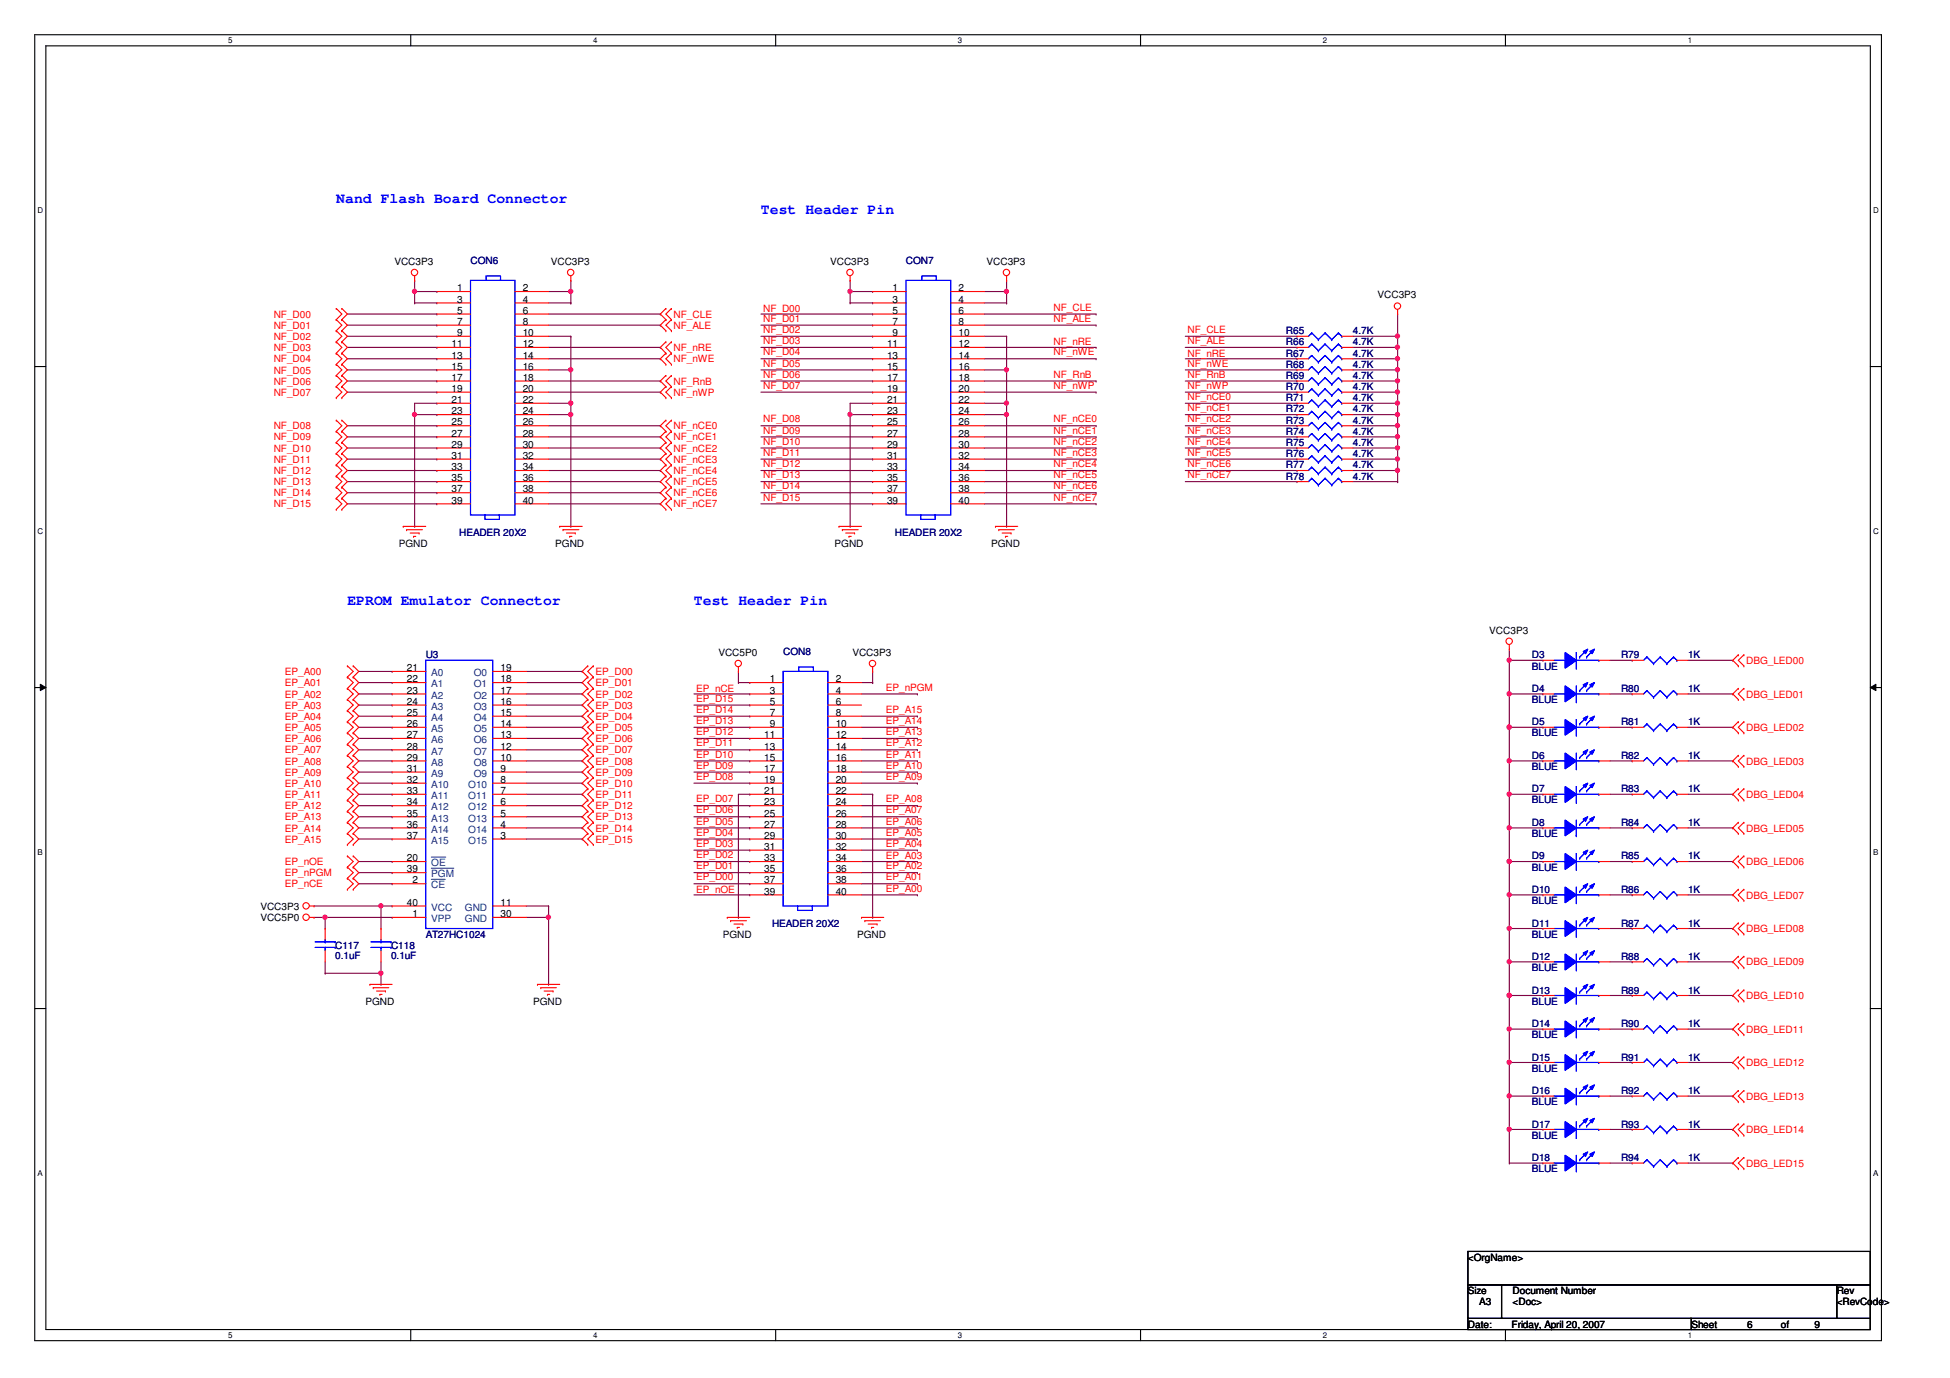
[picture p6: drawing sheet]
<svg xmlns="http://www.w3.org/2000/svg" width="297mm" height="210mm" viewBox="0 0 297 210" stroke-linecap="round" stroke-linejoin="round" font-family="sans-serif">
<defs><g id="words">
<g font-size="2.2" fill="#00f">
<text x="51.2" y="30.9">Nand Flash Board Connector</text>
<text x="115.9" y="32.6">Test Header Pin</text>
<text x="52.9" y="92.2">EPROM Emulator Connector</text>
<text x="105.7" y="92.2">Test Header Pin</text>
</g>
<g font-size="1.5">
<text x="60.1" y="40.4">VCC3P3</text>
<text x="83.9" y="40.4">VCC3P3</text>
<text x="126.5" y="40.4">VCC3P3</text>
<text x="150.3" y="40.4">VCC3P3</text>
<text x="69.6" y="44.4">1</text>
<text x="69.6" y="46.1">3</text>
<text x="69.6" y="47.8">5</text>
<text x="79.6" y="44.4">2</text>
<text x="79.6" y="46.1">4</text>
<text x="79.6" y="47.8">6</text>
<text x="136" y="44.4">1</text>
<text x="136" y="46.1">3</text>
<text x="136" y="47.8">5</text>
<text x="146" y="44.4">2</text>
<text x="146" y="46.1">4</text>
<text x="146" y="47.8">6</text>
<text x="209.8" y="45.5">VCC3P3</text>
<text x="68.8" y="52.9">11</text>
<text x="69.6" y="49.5">7</text>
<text x="69.6" y="51.2">9</text>
<text x="79.6" y="49.5">8</text>
<text x="79.6" y="51.2">10</text>
<text x="79.6" y="52.9">12</text>
<text x="135.1" y="52.9">11</text>
<text x="136" y="49.5">7</text>
<text x="136" y="51.2">9</text>
<text x="146" y="49.5">8</text>
<text x="146" y="51.2">10</text>
<text x="146" y="52.9">12</text>
<text x="68.8" y="54.6">13</text>
<text x="68.8" y="56.3">15</text>
<text x="68.8" y="58">17</text>
<text x="68.8" y="59.7">19</text>
<text x="79.6" y="54.6">14</text>
<text x="79.6" y="56.3">16</text>
<text x="79.6" y="58">18</text>
<text x="79.6" y="59.7">20</text>
<text x="135.1" y="54.6">13</text>
<text x="135.1" y="56.3">15</text>
<text x="135.1" y="58">17</text>
<text x="135.1" y="59.7">19</text>
<text x="146" y="54.6">14</text>
<text x="146" y="56.3">16</text>
<text x="146" y="58">18</text>
<text x="146" y="59.7">20</text>
<text x="68.8" y="61.4">21</text>
<text x="68.8" y="63.1">23</text>
<text x="68.8" y="64.8">25</text>
<text x="79.6" y="61.4">22</text>
<text x="79.6" y="63.1">24</text>
<text x="79.6" y="64.8">26</text>
<text x="135.1" y="61.4">21</text>
<text x="135.1" y="63.1">23</text>
<text x="135.1" y="64.8">25</text>
<text x="146" y="61.4">22</text>
<text x="146" y="63.1">24</text>
<text x="146" y="64.8">26</text>
<text x="68.8" y="66.5">27</text>
<text x="68.8" y="68.2">29</text>
<text x="68.8" y="69.9">31</text>
<text x="68.8" y="71.6">33</text>
<text x="79.6" y="66.5">28</text>
<text x="79.6" y="68.2">30</text>
<text x="79.6" y="69.9">32</text>
<text x="79.6" y="71.6">34</text>
<text x="135.1" y="66.5">27</text>
<text x="135.1" y="68.2">29</text>
<text x="135.1" y="69.9">31</text>
<text x="135.1" y="71.6">33</text>
<text x="146" y="66.5">28</text>
<text x="146" y="68.2">30</text>
<text x="146" y="69.9">32</text>
<text x="146" y="71.6">34</text>
<text x="68.8" y="73.3">35</text>
<text x="68.8" y="75">37</text>
<text x="68.8" y="76.7">39</text>
<text x="79.6" y="73.3">36</text>
<text x="79.6" y="75">38</text>
<text x="79.6" y="76.7">40</text>
<text x="135.1" y="73.3">35</text>
<text x="135.1" y="75">37</text>
<text x="135.1" y="76.7">39</text>
<text x="146" y="73.3">36</text>
<text x="146" y="75">38</text>
<text x="146" y="76.7">40</text>
<text x="60.7" y="83.3">PGND</text>
<text x="84.6" y="83.3">PGND</text>
<text x="127.1" y="83.3">PGND</text>
<text x="151" y="83.3">PGND</text>
<text x="109.4" y="99.9">VCC5P0</text>
<text x="129.8" y="99.9">VCC3P3</text>
<text x="226.9" y="96.5">VCC3P3</text>
<text x="62" y="102.2">21</text>
<text x="62" y="103.9">22</text>
<text x="62" y="105.7">23</text>
<text x="62" y="107.4">24</text>
<text x="76.2" y="102.2">19</text>
<text x="76.2" y="103.9">18</text>
<text x="76.2" y="105.7">17</text>
<text x="76.2" y="107.4">16</text>
<text x="117.3" y="103.9">1</text>
<text x="117.3" y="105.7">3</text>
<text x="117.3" y="107.4">5</text>
<text x="127.3" y="103.9">2</text>
<text x="127.3" y="105.7">4</text>
<text x="127.3" y="107.4">6</text>
<text x="62" y="109.1">25</text>
<text x="62" y="110.7">26</text>
<text x="62" y="112.4">27</text>
<text x="76.2" y="109.1">15</text>
<text x="76.2" y="110.7">14</text>
<text x="76.2" y="112.4">13</text>
<text x="116.4" y="112.4">11</text>
<text x="117.3" y="109.1">7</text>
<text x="117.3" y="110.7">9</text>
<text x="127.3" y="109.1">8</text>
<text x="127.3" y="110.7">10</text>
<text x="127.3" y="112.4">12</text>
<text x="62" y="114.2">28</text>
<text x="62" y="115.9">29</text>
<text x="62" y="117.6">31</text>
<text x="62" y="119.3">32</text>
<text x="76.2" y="114.2">12</text>
<text x="76.2" y="115.9">10</text>
<text x="76.2" y="117.6">9</text>
<text x="76.2" y="119.3">8</text>
<text x="116.4" y="114.2">13</text>
<text x="116.4" y="115.9">15</text>
<text x="116.4" y="117.6">17</text>
<text x="116.4" y="119.3">19</text>
<text x="127.3" y="114.2">14</text>
<text x="127.3" y="115.9">16</text>
<text x="127.3" y="117.6">18</text>
<text x="127.3" y="119.3">20</text>
<text x="62" y="120.9">33</text>
<text x="62" y="122.7">34</text>
<text x="62" y="124.4">35</text>
<text x="76.2" y="120.9">7</text>
<text x="76.2" y="122.7">6</text>
<text x="76.2" y="124.4">5</text>
<text x="116.4" y="120.9">21</text>
<text x="116.4" y="122.7">23</text>
<text x="116.4" y="124.4">25</text>
<text x="127.3" y="120.9">22</text>
<text x="127.3" y="122.7">24</text>
<text x="127.3" y="124.4">26</text>
<text x="62" y="126.1">36</text>
<text x="62" y="127.8">37</text>
<text x="62" y="131.2">20</text>
<text x="76.2" y="126.1">4</text>
<text x="76.2" y="127.8">3</text>
<text x="116.4" y="126.1">27</text>
<text x="116.4" y="127.8">29</text>
<text x="116.4" y="129.5">31</text>
<text x="116.4" y="131.2">33</text>
<text x="127.3" y="126.1">28</text>
<text x="127.3" y="127.8">30</text>
<text x="127.3" y="129.5">32</text>
<text x="127.3" y="131.2">34</text>
<text x="62" y="138">40</text>
<text x="62" y="132.9">39</text>
<text x="62.8" y="134.6">2</text>
<text x="76.2" y="138">11</text>
<text x="116.4" y="132.9">35</text>
<text x="116.4" y="134.6">37</text>
<text x="116.4" y="136.3">39</text>
<text x="127.3" y="132.9">36</text>
<text x="127.3" y="134.6">38</text>
<text x="127.3" y="136.3">40</text>
<text x="39.7" y="138.6">VCC3P3</text>
<text x="39.7" y="140.3">VCC5P0</text>
<text x="62.8" y="139.7">1</text>
<text x="76.2" y="139.7">30</text>
<text x="110.1" y="142.8">PGND</text>
<text x="130.6" y="142.8">PGND</text>
<text x="55.7" y="153">PGND</text>
<text x="81.2" y="153">PGND</text>
<text x="223.6" y="197.1">Size</text>
<text x="223.6" y="192">&lt;OrgName&gt;</text>
<text x="230.4" y="197.1">Document Number</text>
<text x="279.8" y="197.1">Rev</text>
<text x="223.6" y="202.2">Date:</text>
<text x="225.3" y="198.8">A3</text>
<text x="230.3" y="202.2">Friday, April 20, 2007</text>
<text x="230.4" y="198.8">&lt;Doc&gt;</text>
<text x="257.6" y="202.2">Sheet</text>
<text x="266.2" y="202.2">6</text>
<text x="271.3" y="202.2">of</text>
<text x="276.4" y="202.2">9</text>
<text x="279.8" y="198.8">&lt;RevCode&gt;</text>
</g>
<g font-size="1.5" fill="#000080">
<text x="71.7" y="40.2">CON6</text>
<text x="138" y="40.2">CON7</text>
<text x="195.9" y="52.6">R66</text>
<text x="195.9" y="50.9">R65</text>
<text x="206.1" y="52.6">4.7K</text>
<text x="206.1" y="50.9">4.7K</text>
<text x="195.9" y="57.7">R69</text>
<text x="195.9" y="56">R68</text>
<text x="195.9" y="54.3">R67</text>
<text x="195.9" y="59.4">R70</text>
<text x="206.1" y="57.7">4.7K</text>
<text x="206.1" y="56">4.7K</text>
<text x="206.1" y="54.3">4.7K</text>
<text x="206.1" y="59.4">4.7K</text>
<text x="195.9" y="62.8">R72</text>
<text x="195.9" y="64.6">R73</text>
<text x="195.9" y="61.1">R71</text>
<text x="206.1" y="62.8">4.7K</text>
<text x="206.1" y="64.6">4.7K</text>
<text x="206.1" y="61.1">4.7K</text>
<text x="195.9" y="67.9">R75</text>
<text x="195.9" y="71.3">R77</text>
<text x="195.9" y="66.3">R74</text>
<text x="195.9" y="69.6">R76</text>
<text x="206.1" y="67.9">4.7K</text>
<text x="206.1" y="71.3">4.7K</text>
<text x="206.1" y="66.3">4.7K</text>
<text x="206.1" y="69.6">4.7K</text>
<text x="195.9" y="73.1">R78</text>
<text x="206.1" y="73.1">4.7K</text>
<text x="69.9" y="81.6">HEADER 20X2</text>
<text x="136.3" y="81.6">HEADER 20X2</text>
<text x="64.9" y="100.3">U3</text>
<text x="119.3" y="99.8">CON8</text>
<text x="233.3" y="100.3">D3</text>
<text x="233.3" y="102">BLUE</text>
<text x="246.9" y="100.3">R79</text>
<text x="257.1" y="100.3">1K</text>
<text x="233.3" y="105.4">D4</text>
<text x="233.3" y="107.1">BLUE</text>
<text x="246.9" y="105.4">R80</text>
<text x="257.1" y="105.4">1K</text>
<text x="233.3" y="110.5">D5</text>
<text x="233.3" y="112.2">BLUE</text>
<text x="246.9" y="110.5">R81</text>
<text x="257.1" y="110.5">1K</text>
<text x="233.3" y="115.6">D6</text>
<text x="233.3" y="117.3">BLUE</text>
<text x="246.9" y="115.6">R82</text>
<text x="257.1" y="115.6">1K</text>
<text x="233.3" y="125.8">D8</text>
<text x="233.3" y="120.7">D7</text>
<text x="233.3" y="122.4">BLUE</text>
<text x="246.9" y="120.7">R83</text>
<text x="246.9" y="125.8">R84</text>
<text x="257.1" y="120.7">1K</text>
<text x="257.1" y="125.8">1K</text>
<text x="233.3" y="127.5">BLUE</text>
<text x="233.3" y="130.9">D9</text>
<text x="246.9" y="130.9">R85</text>
<text x="257.1" y="130.9">1K</text>
<text x="233.3" y="136">D10</text>
<text x="233.3" y="137.7">BLUE</text>
<text x="233.3" y="132.6">BLUE</text>
<text x="246.9" y="136">R86</text>
<text x="257.1" y="136">1K</text>
<text x="64.9" y="142.8">AT27HC1024</text>
<text x="117.6" y="141.1">HEADER 20X2</text>
<text x="233.3" y="141.1">D11</text>
<text x="233.3" y="142.8">BLUE</text>
<text x="246.9" y="141.1">R87</text>
<text x="257.1" y="141.1">1K</text>
<text x="51.1" y="144.5">C117</text>
<text x="51.1" y="146.1">0.1uF</text>
<text x="59.6" y="144.5">C118</text>
<text x="59.6" y="146.1">0.1uF</text>
<text x="233.3" y="146.2">D12</text>
<text x="233.3" y="147.9">BLUE</text>
<text x="246.9" y="146.2">R88</text>
<text x="257.1" y="146.2">1K</text>
<text x="233.3" y="151.3">D13</text>
<text x="233.3" y="153">BLUE</text>
<text x="246.9" y="151.3">R89</text>
<text x="257.1" y="151.3">1K</text>
<text x="233.3" y="161.5">D15</text>
<text x="233.3" y="156.4">D14</text>
<text x="233.3" y="158.2">BLUE</text>
<text x="246.9" y="156.4">R90</text>
<text x="246.9" y="161.5">R91</text>
<text x="257.1" y="156.4">1K</text>
<text x="257.1" y="161.5">1K</text>
<text x="233.3" y="166.7">D16</text>
<text x="233.3" y="163.2">BLUE</text>
<text x="246.9" y="166.7">R92</text>
<text x="257.1" y="166.7">1K</text>
<text x="233.3" y="168.4">BLUE</text>
<text x="233.3" y="171.7">D17</text>
<text x="233.3" y="173.4">BLUE</text>
<text x="246.9" y="171.7">R93</text>
<text x="257.1" y="171.7">1K</text>
<text x="233.3" y="176.9">D18</text>
<text x="233.3" y="178.6">BLUE</text>
<text x="246.9" y="176.9">R94</text>
<text x="257.1" y="176.9">1K</text>
</g>
<g font-size="1.5" fill="#f00">
<text x="116.2" y="47.5">NF_D00</text>
<text x="160.5" y="47.3">NF_CLE</text>
<text x="41.7" y="48.4">NF_D00</text>
<text x="41.7" y="50.1">NF_D01</text>
<text x="41.7" y="51.8">NF_D02</text>
<text x="41.7" y="53.5">NF_D03</text>
<text x="102.6" y="50.1">NF_ALE</text>
<text x="102.6" y="53.5">NF_nRE</text>
<text x="102.6" y="48.4">NF_CLE</text>
<text x="116.2" y="49">NF_D01</text>
<text x="116.2" y="50.7">NF_D02</text>
<text x="116.2" y="52.4">NF_D03</text>
<text x="160.5" y="52.6">NF_nRE</text>
<text x="160.5" y="49">NF_ALE</text>
<text x="180.9" y="52.4">NF_ALE</text>
<text x="180.9" y="50.7">NF_CLE</text>
<text x="41.7" y="56.9">NF_D05</text>
<text x="41.7" y="55.2">NF_D04</text>
<text x="41.7" y="58.6">NF_D06</text>
<text x="102.6" y="58.6">NF_RnB</text>
<text x="102.6" y="55.2">NF_nWE</text>
<text x="116.2" y="55.8">NF_D05</text>
<text x="116.2" y="54.1">NF_D04</text>
<text x="116.2" y="59.2">NF_D07</text>
<text x="116.2" y="57.5">NF_D06</text>
<text x="160.5" y="57.5">NF_RnB</text>
<text x="160.5" y="59.2">NF_nWP</text>
<text x="160.5" y="54.1">NF_nWE</text>
<text x="180.9" y="54.3">NF_nRE</text>
<text x="180.9" y="57.5">NF_RnB</text>
<text x="180.9" y="59.2">NF_nWP</text>
<text x="180.9" y="55.8">NF_nWE</text>
<text x="41.7" y="60.3">NF_D07</text>
<text x="41.7" y="65.4">NF_D08</text>
<text x="102.6" y="65.4">NF_nCE0</text>
<text x="102.6" y="60.3">NF_nWP</text>
<text x="116.2" y="64.3">NF_D08</text>
<text x="160.5" y="64.3">NF_nCE0</text>
<text x="180.9" y="64.3">NF_nCE2</text>
<text x="180.9" y="62.7">NF_nCE1</text>
<text x="180.9" y="60.9">NF_nCE0</text>
<text x="41.7" y="68.8">NF_D10</text>
<text x="41.7" y="67.1">NF_D09</text>
<text x="41.7" y="70.5">NF_D11</text>
<text x="102.6" y="67.1">NF_nCE1</text>
<text x="102.6" y="68.8">NF_nCE2</text>
<text x="102.6" y="70.5">NF_nCE3</text>
<text x="116.2" y="66">NF_D09</text>
<text x="116.2" y="71.2">NF_D12</text>
<text x="116.2" y="67.7">NF_D10</text>
<text x="116.2" y="69.4">NF_D11</text>
<text x="160.5" y="66">NF_nCE1</text>
<text x="160.5" y="71.2">NF_nCE4</text>
<text x="160.5" y="69.4">NF_nCE3</text>
<text x="160.5" y="67.7">NF_nCE2</text>
<text x="180.9" y="69.4">NF_nCE5</text>
<text x="180.9" y="66">NF_nCE3</text>
<text x="180.9" y="67.7">NF_nCE4</text>
<text x="180.9" y="71.2">NF_nCE6</text>
<text x="41.7" y="77.3">NF_D15</text>
<text x="41.7" y="75.6">NF_D14</text>
<text x="41.7" y="73.9">NF_D13</text>
<text x="41.7" y="72.2">NF_D12</text>
<text x="102.6" y="77.3">NF_nCE7</text>
<text x="102.6" y="75.6">NF_nCE6</text>
<text x="102.6" y="73.9">NF_nCE5</text>
<text x="102.6" y="72.2">NF_nCE4</text>
<text x="116.2" y="74.5">NF_D14</text>
<text x="116.2" y="76.2">NF_D15</text>
<text x="116.2" y="72.9">NF_D13</text>
<text x="160.5" y="72.9">NF_nCE5</text>
<text x="160.5" y="76.2">NF_nCE7</text>
<text x="160.5" y="74.5">NF_nCE6</text>
<text x="180.9" y="72.9">NF_nCE7</text>
<text x="266" y="101.1">DBG_LED00</text>
<text x="43.4" y="106.3">EP_A02</text>
<text x="43.4" y="104.5">EP_A01</text>
<text x="43.4" y="108">EP_A03</text>
<text x="43.4" y="102.8">EP_A00</text>
<text x="90.7" y="102.8">EP_D00</text>
<text x="90.7" y="104.5">EP_D01</text>
<text x="90.7" y="108">EP_D03</text>
<text x="90.7" y="106.3">EP_D02</text>
<text x="106" y="105.4">EP_nCE</text>
<text x="106" y="106.9">EP_D15</text>
<text x="135" y="105.2">EP_nPGM</text>
<text x="266" y="106.3">DBG_LED01</text>
<text x="43.4" y="113">EP_A06</text>
<text x="43.4" y="111.3">EP_A05</text>
<text x="43.4" y="109.6">EP_A04</text>
<text x="90.7" y="111.3">EP_D05</text>
<text x="90.7" y="113">EP_D06</text>
<text x="90.7" y="109.6">EP_D04</text>
<text x="106" y="108.6">EP_D14</text>
<text x="106" y="110.3">EP_D13</text>
<text x="106" y="112">EP_D12</text>
<text x="106" y="113.7">EP_D11</text>
<text x="135" y="108.6">EP_A15</text>
<text x="135" y="110.3">EP_A14</text>
<text x="135" y="112">EP_A13</text>
<text x="135" y="113.7">EP_A12</text>
<text x="266" y="111.3">DBG_LED02</text>
<text x="43.4" y="118.2">EP_A09</text>
<text x="43.4" y="114.8">EP_A07</text>
<text x="43.4" y="116.5">EP_A08</text>
<text x="43.4" y="119.8">EP_A10</text>
<text x="90.7" y="114.8">EP_D07</text>
<text x="90.7" y="118.2">EP_D09</text>
<text x="90.7" y="119.8">EP_D10</text>
<text x="90.7" y="116.5">EP_D08</text>
<text x="106" y="115.4">EP_D10</text>
<text x="106" y="117.1">EP_D09</text>
<text x="106" y="118.8">EP_D08</text>
<text x="135" y="115.4">EP_A11</text>
<text x="135" y="117.1">EP_A10</text>
<text x="135" y="118.8">EP_A09</text>
<text x="266" y="116.5">DBG_LED03</text>
<text x="43.4" y="123.3">EP_A12</text>
<text x="43.4" y="121.5">EP_A11</text>
<text x="43.4" y="125">EP_A13</text>
<text x="90.7" y="123.3">EP_D12</text>
<text x="90.7" y="121.5">EP_D11</text>
<text x="90.7" y="125">EP_D13</text>
<text x="106" y="125.6">EP_D05</text>
<text x="106" y="123.9">EP_D06</text>
<text x="106" y="122.2">EP_D07</text>
<text x="135" y="123.9">EP_A07</text>
<text x="135" y="122.2">EP_A08</text>
<text x="135" y="125.6">EP_A06</text>
<text x="266" y="121.5">DBG_LED04</text>
<text x="43.4" y="128.4">EP_A15</text>
<text x="43.4" y="126.7">EP_A14</text>
<text x="43.4" y="131.8">EP_nOE</text>
<text x="90.7" y="126.7">EP_D14</text>
<text x="90.7" y="128.4">EP_D15</text>
<text x="106" y="129">EP_D03</text>
<text x="106" y="127.3">EP_D04</text>
<text x="106" y="130.7">EP_D02</text>
<text x="135" y="129">EP_A04</text>
<text x="135" y="127.3">EP_A05</text>
<text x="135" y="130.9">EP_A03</text>
<text x="266" y="126.7">DBG_LED05</text>
<text x="266" y="131.8">DBG_LED06</text>
<text x="43.4" y="133.5">EP_nPGM</text>
<text x="43.4" y="135.2">EP_nCE</text>
<text x="106" y="132.4">EP_D01</text>
<text x="106" y="134.1">EP_D00</text>
<text x="106" y="136">EP_nOE</text>
<text x="135" y="132.4">EP_A02</text>
<text x="135" y="134.1">EP_A01</text>
<text x="135" y="135.8">EP_A00</text>
<text x="266" y="136.9">DBG_LED07</text>
<text x="266" y="142">DBG_LED08</text>
<text x="266" y="147.1">DBG_LED09</text>
<text x="266" y="152.2">DBG_LED10</text>
<text x="266" y="157.3">DBG_LED11</text>
<text x="266" y="162.4">DBG_LED12</text>
<text x="266" y="167.5">DBG_LED13</text>
<text x="266" y="172.6">DBG_LED14</text>
<text x="266" y="177.7">DBG_LED15</text>
</g>
<g font-size="1.5" fill="#004080">
<text x="65.7" y="103">A0</text>
<text x="65.7" y="104.7">A1</text>
<text x="65.7" y="106.4">A2</text>
<text x="72.2" y="103">O0</text>
<text x="72.2" y="104.7">O1</text>
<text x="72.2" y="106.4">O2</text>
<text x="65.7" y="108.1">A3</text>
<text x="65.7" y="109.8">A4</text>
<text x="65.7" y="111.5">A5</text>
<text x="65.7" y="113.2">A6</text>
<text x="72.2" y="108.1">O3</text>
<text x="72.2" y="109.8">O4</text>
<text x="72.2" y="111.5">O5</text>
<text x="72.2" y="113.2">O6</text>
<text x="65.7" y="114.9">A7</text>
<text x="65.7" y="116.6">A8</text>
<text x="65.7" y="118.3">A9</text>
<text x="72.2" y="114.9">O7</text>
<text x="72.2" y="116.6">O8</text>
<text x="72.2" y="118.3">O9</text>
<text x="65.7" y="120">A10</text>
<text x="65.7" y="121.7">A11</text>
<text x="65.7" y="123.4">A12</text>
<text x="65.7" y="125.1">A13</text>
<text x="71.3" y="120">O10</text>
<text x="71.3" y="121.7">O11</text>
<text x="71.3" y="123.4">O12</text>
<text x="71.3" y="125.1">O13</text>
<text x="65.7" y="126.8">A14</text>
<text x="65.7" y="128.5">A15</text>
<text x="65.7" y="132">OE</text>
<text x="71.3" y="126.8">O14</text>
<text x="71.3" y="128.5">O15</text>
<text x="65.7" y="135.3">CE</text>
<text x="65.7" y="133.6">PGM</text>
<text x="65.7" y="140.5">VPP</text>
<text x="65.7" y="138.7">VCC</text>
<text x="70.8" y="138.7">GND</text>
<text x="70.8" y="140.5">GND</text>
</g>
<g font-size="1.2">
<text x="34.8" y="6.6">5</text>
<text x="90.3" y="6.6">4</text>
<text x="145.9" y="6.6">3</text>
<text x="201.5" y="6.6">2</text>
<text x="257.1" y="6.6">1</text>
<text x="5.7" y="32.5">D</text>
<text x="285.3" y="32.5">D</text>
<text x="5.7" y="81.4">C</text>
<text x="285.3" y="81.4">C</text>
<text x="5.7" y="130.3">B</text>
<text x="285.3" y="130.3">B</text>
<text x="5.7" y="179.2">A</text>
<text x="285.3" y="179.2">A</text>
<text x="34.8" y="203.8">5</text>
<text x="90.3" y="203.8">4</text>
<text x="145.9" y="203.8">3</text>
<text x="201.5" y="203.8">2</text>
<text x="257.1" y="203.8">1</text>
</g>
</g></defs>
<path d="M5.3 5.3h281.3v198.9h-281.3zM7 7h277.9v195.5h-277.9z" fill="none" stroke="#000" stroke-width=".17"/>
<g fill="#fff">
<path d="M34.8 5.5h.6v1.3h-.6z"/>
<path d="M34.8 202.7h.6v1.3h-.6z"/>
</g>
<path d="M62.6 5.3v1.7M62.6 202.5v1.7" fill="none" stroke="#000" stroke-width=".17"/>
<g fill="#fff">
<path d="M90.3 5.5h.7v1.3h-.7z"/>
<path d="M90.3 202.7h.7v1.3h-.7z"/>
</g>
<path d="M118.2 5.3v1.7M118.2 202.5v1.7" fill="none" stroke="#000" stroke-width=".17"/>
<g fill="#fff">
<path d="M145.9 5.5h.7v1.3h-.7z"/>
<path d="M145.9 202.7h.7v1.3h-.7z"/>
</g>
<path d="M173.7 5.3v1.7M173.7 202.5v1.7" fill="none" stroke="#000" stroke-width=".17"/>
<g fill="#fff">
<path d="M201.5 5.5h.6v1.3h-.6z"/>
<path d="M201.5 202.7h.6v1.3h-.6z"/>
</g>
<path d="M229.3 5.3v1.7M229.3 202.5v1.7" fill="none" stroke="#000" stroke-width=".17"/>
<g fill="#fff">
<path d="M257.1 5.5h.6v1.3h-.6z"/>
<path d="M257.1 202.7h.6v1.3h-.6z"/>
<path d="M5.7 31.4h.8v1.4h-.8z"/>
<path d="M285.3 31.4h.8v1.4h-.8z"/>
<path d="M5.7 80.3h.8v1.3h-.8z"/>
<path d="M285.3 80.3h.8v1.3h-.8z"/>
</g>
<path d="M5.3 55.8h1.7M284.9 55.8h1.7" fill="none" stroke="#000" stroke-width=".17"/>
<g fill="#fff">
<path d="M5.7 129.2h.8v1.3h-.8z"/>
<path d="M285.3 129.2h.8v1.3h-.8z"/>
</g>
<path d="M5.3 104.7h1.7M284.9 104.7h1.7" fill="none" stroke="#000" stroke-width=".17"/>
<path d="M6.1 104.2l.9 .5-.9 .5zM284.9 104.7l.9-.5v1z" fill="#000"/>
<path d="M6.1 104.2l.9 .5-.9 .5zM284.9 104.7l.9-.5v1z" fill="none" stroke="#000" stroke-width=".15"/>
<g fill="#fff">
<path d="M5.7 178.1h.8v1.3h-.8z"/>
<path d="M285.3 178.1h.8v1.3h-.8z"/>
</g>
<path d="M5.3 153.6h1.7M284.9 153.6h1.7" fill="none" stroke="#000" stroke-width=".17"/>
<g fill="none" stroke="#800040" stroke-width=".17">
<path d="M52.9 47.8h13.6M52.9 49.5h13.6M52.9 51.2h13.6M52.9 52.9h13.6M52.9 54.7h13.6M52.9 56.3h13.6M52.9 58h13.6M52.9 59.7h13.6M63.2 44.4h3.3M66.5 47.8h.1M66.5 49.5h.1M66.5 51.2h.1"/>
<path d="M66.5 52.9h.1M66.5 54.7h.1M66.5 56.3h.1M66.5 58h.1M66.5 59.7h.1M66.5 44.4h.1M83.6 47.8h17M83.6 49.5h17M83.6 46.1h3.4M87 46.1h.1M100.6 47.8h.1M100.6 49.5h.1"/>
<path d="M52.9 64.9h13.6M52.9 69.9h13.6M52.9 71.7h13.6M52.9 66.5h13.6M52.9 73.4h13.6M52.9 75.1h13.6M52.9 76.8h13.6M52.9 68.2h13.6M63.2 61.4h3.3M63.2 63.2h3.3M66.5 68.2h.1M66.5 66.5h.1"/>
<path d="M66.5 64.9h.1M66.5 73.4h.1M66.5 75.1h.1M66.5 69.9h.1M66.5 76.8h.1M66.5 71.7h.1M66.5 61.4h.1M66.5 63.2h.1M83.6 64.9h17M83.6 69.9h17M83.6 71.7h17M83.6 66.5h17"/>
<path d="M83.6 73.4h17M83.6 75.1h17M83.6 76.8h17M83.6 68.2h17M100.6 64.9h.1M100.6 69.9h.1M100.6 71.7h.1M100.6 66.5h.1M100.6 73.4h.1M100.6 75.1h.1M100.6 76.8h.1M100.6 68.2h.1"/>
</g>
<circle cx="63.1" cy="63.1" r=".32" fill="#f0f"/>
<circle cx="63.1" cy="63.1" r=".32" fill="none" stroke="#f0f" stroke-width=".17"/>
<path d="M87 63.2v17M87 80.2h.1" fill="none" stroke="#800040" stroke-width=".17"/>
<circle cx="86.9" cy="63.1" r=".32" fill="#f0f"/>
<circle cx="86.9" cy="63.1" r=".32" fill="none" stroke="#f0f" stroke-width=".17"/>
<g fill="none" stroke="#800040" stroke-width=".17">
<path d="M83.6 59.7h17M83.6 58h17M83.6 54.7h17M83.6 52.9h17M83.6 51.2h3.4M83.6 56.3h3.4M87 51.2h.1M87 56.3h.1M100.6 59.7h.1M100.6 58h.1M100.6 54.7h.1M100.6 52.9h.1"/>
<path d="M229.9 110.8h.1M229.9 105.7v5.1M245.2 100.6h3.4M245.2 105.7h3.4M245.2 115.9h3.4M245.2 110.8h3.4M248.6 100.6h.1M248.6 105.7h.1M248.6 115.9h.1M248.6 110.8h.1"/>
</g>
<circle cx="229.9" cy="110.8" r=".32" fill="#f0f"/>
<circle cx="229.9" cy="110.8" r=".32" fill="none" stroke="#f0f" stroke-width=".17"/>
<path d="M229.9 98.9v1.7M229.9 100.6h.1" fill="none" stroke="#800040" stroke-width=".17"/>
<circle cx="229.9" cy="100.6" r=".32" fill="#f0f"/>
<circle cx="229.9" cy="100.6" r=".32" fill="none" stroke="#f0f" stroke-width=".17"/>
<path d="M229.9 115.9v5.1M229.9 121h.1" fill="none" stroke="#800040" stroke-width=".17"/>
<circle cx="229.9" cy="121" r=".32" fill="#f0f"/>
<circle cx="229.9" cy="121" r=".32" fill="none" stroke="#f0f" stroke-width=".17"/>
<path d="M229.9 136.3v5.1M245.2 126.1h3.4M245.2 131.2h3.4M245.2 136.3h3.4M245.2 121h3.4M248.6 126.1h.1M248.6 131.2h.1M248.6 136.3h.1M248.6 121h.1M229.9 141.4h.1" fill="none" stroke="#800040" stroke-width=".17"/>
<circle cx="229.9" cy="141.4" r=".32" fill="#f0f"/>
<circle cx="229.9" cy="141.4" r=".32" fill="none" stroke="#f0f" stroke-width=".17"/>
<g fill="none" stroke="#800040" stroke-width=".17">
<path d="M257.1 100.6h6.8M257.1 105.7h6.8M257.1 110.8h6.8M257.1 115.9h6.8M263.9 100.6h.1M263.9 105.7h.1M263.9 110.8h.1M263.9 115.9h.1M257.1 126.1h6.8M257.1 131.2h6.8M257.1 136.3h6.8M257.1 121h6.8"/>
<path d="M263.9 126.1h.1M263.9 131.2h.1M263.9 136.3h.1M263.9 121h.1M245.2 146.5h3.4M245.2 151.6h3.4M245.2 156.8h3.4M245.2 141.4h3.4M248.6 146.5h.1M248.6 151.6h.1M248.6 156.8h.1M248.6 141.4h.1"/>
<path d="M257.1 146.5h6.8M257.1 151.6h6.8M257.1 156.8h6.8M257.1 141.4h6.8M263.9 146.5h.1M263.9 151.6h.1M263.9 156.8h.1M263.9 141.4h.1M229.9 167h.1M229.9 177.2h5.1M229.9 161.8v5.2M235 177.2h.1"/>
<path d="M245.2 172h3.4M245.2 167h3.4M245.2 177.2h3.4M245.2 161.8h3.4M248.6 172h.1M248.6 167h.1M248.6 177.2h.1M248.6 161.8h.1M257.1 172h6.8M257.1 167h6.8M257.1 177.2h6.8M257.1 161.8h6.8"/>
<path d="M263.9 167h.1M263.9 172h.1M263.9 177.2h.1M263.9 161.8h.1"/>
</g>
<circle cx="229.9" cy="166.9" r=".32" fill="#f0f"/>
<circle cx="229.9" cy="166.9" r=".32" fill="none" stroke="#f0f" stroke-width=".17"/>
<path d="M153.3 56.3v5.1M153.3 61.4h.1" fill="none" stroke="#800040" stroke-width=".17"/>
<circle cx="153.3" cy="61.4" r=".32" fill="#f0f"/>
<circle cx="153.3" cy="61.4" r=".32" fill="none" stroke="#f0f" stroke-width=".17"/>
<path d="M149.9 52.9h17.1M167 52.9h.1M129.5 63.2h.1M129.5 61.4v1.8M129.5 63.2h3.4M132.9 63.2h.1M149.9 66.5h17.1M167 66.5h.1" fill="none" stroke="#800040" stroke-width=".17"/>
<circle cx="129.5" cy="63.1" r=".32" fill="#f0f"/>
<circle cx="129.5" cy="63.1" r=".32" fill="none" stroke="#f0f" stroke-width=".17"/>
<g fill="none" stroke="#800040" stroke-width=".17">
<path d="M115.9 56.3h17M115.9 54.7h17M115.9 49.5h17M115.9 51.2h17M132.9 56.3h.1M132.9 54.7h.1M132.9 49.5h.1M132.9 51.2h.1M149.9 58h17.1M149.9 59.7h17.1M149.9 51.2h3.4M153.3 51.2h.1"/>
<path d="M167 58h.1M167 59.7h.1M83.6 63.2h3.4M83.6 61.4h3.4M87 63.2h.1M87 61.4h.1M87 61.4v1.8M115.9 64.9h17M115.9 75.1h17M115.9 66.5h17M115.9 76.8h17M115.9 71.7h17"/>
<path d="M115.9 68.2h17M129.5 63.2v17M132.9 75.1h.1M132.9 66.5h.1M132.9 76.8h.1M132.9 71.7h.1M132.9 68.2h.1M132.9 64.9h.1M149.9 64.9h17.1M149.9 73.4h17.1M149.9 61.4h3.4M153.3 61.4h.1"/>
<path d="M167 64.9h.1M167 73.4h.1M129.5 80.2h.1M229.9 151.6h.1M229.9 146.5v5.1"/>
</g>
<circle cx="229.9" cy="151.6" r=".32" fill="#f0f"/>
<circle cx="229.9" cy="151.6" r=".32" fill="none" stroke="#f0f" stroke-width=".17"/>
<g fill="none" stroke="#800040" stroke-width=".17">
<path d="M87 44.4h.1M87 42.7v1.7M87 56.3v5.1M115.9 47.8h17M115.9 52.9h17M129.5 46.1h3.4M132.9 47.8h.1M132.9 52.9h.1M132.9 46.1h.1M149.9 56.3h3.4M149.9 47.8h17.1M149.9 49.5h17.1"/>
<path d="M153.3 56.3h.1M167 49.5h.1M167 47.8h.1M63.2 63.2h.1M63.2 61.4v1.8M87 61.4h.1M149.9 71.7h17.1M149.9 69.9h17.1M167 71.7h.1M167 69.9h.1"/>
</g>
<circle cx="86.9" cy="61.4" r=".32" fill="#f0f"/>
<circle cx="86.9" cy="61.4" r=".32" fill="none" stroke="#f0f" stroke-width=".17"/>
<g fill="none" stroke="#800040" stroke-width=".17">
<path d="M115.9 59.7h17M132.9 59.7h.1M149.9 54.7h17.1M167 54.7h.1M63.2 63.2v17M115.9 69.9h17M129.5 61.4h3.4M132.9 69.9h.1M132.9 61.4h.1M149.9 63.2h3.4M149.9 76.8h17.1M153.3 63.2h.1"/>
<path d="M153.3 61.4v18.8M167 76.8h.1M63.2 80.2h.1M153.3 80.2h.1M229.9 126.1h5.1M235 126.1h.1M229.9 156.8h5.1M235 156.8h.1"/>
</g>
<circle cx="153.3" cy="63.1" r=".32" fill="#f0f"/>
<circle cx="153.3" cy="63.1" r=".32" fill="none" stroke="#f0f" stroke-width=".17"/>
<path d="M153.3 56.3h.1M153.3 51.2v5.1" fill="none" stroke="#800040" stroke-width=".17"/>
<circle cx="153.3" cy="56.3" r=".32" fill="#f0f"/>
<circle cx="153.3" cy="56.3" r=".32" fill="none" stroke="#f0f" stroke-width=".17"/>
<path d="M87 56.3h.1M87 51.2v5.1M149.9 46.1h3.4M153.3 44.4h.1M153.3 46.1h.1M153.3 42.7v1.7M115.9 73.4h17M132.9 73.4h.1M149.9 75.1h17.1M149.9 68.2h17.1M167 75.1h.1M167 68.2h.1" fill="none" stroke="#800040" stroke-width=".17"/>
<circle cx="86.9" cy="56.3" r=".32" fill="#f0f"/>
<circle cx="86.9" cy="56.3" r=".32" fill="none" stroke="#f0f" stroke-width=".17"/>
<g fill="none" stroke="#800040" stroke-width=".17">
<path d="M115.9 58h17M132.9 58h.1M54.7 102.3h5M54.7 104h5M54.7 105.7h5M54.7 107.4h5M54.7 109.1h5M54.7 110.8h5M54.7 112.5h5M54.7 114.2h5M54.7 115.9h5M54.7 117.6h5"/>
<path d="M54.7 119.3h5M59.7 102.3h.1M59.7 104h.1M59.7 105.7h.1M59.7 107.4h.1M59.7 109.1h.1M59.7 110.8h.1M59.7 112.5h.1M59.7 114.2h.1M59.7 115.9h.1M59.7 117.6h.1M59.7 119.3h.1"/>
<path d="M80.2 102.3h8.5M80.2 104h8.5M80.2 105.7h8.5M80.2 107.4h8.5M80.2 109.1h8.5M80.2 110.8h8.5M80.2 112.5h8.5M80.2 114.2h8.5M80.2 115.9h8.5M80.2 117.6h8.5M80.2 119.3h8.5M88.7 109.1h.1"/>
<path d="M88.7 110.8h.1M88.7 102.3h.1M88.7 119.3h.1M88.7 107.4h.1M88.7 112.5h.1M88.7 115.9h.1M88.7 105.7h.1M88.7 114.2h.1M88.7 104h.1M88.7 117.6h.1M54.7 121h5M54.7 122.7h5"/>
<path d="M54.7 124.4h5M54.7 126.1h5M54.7 127.8h5M54.7 134.6h5M54.7 131.2h5M54.7 132.9h5M59.7 121h.1M59.7 122.7h.1M59.7 124.4h.1M59.7 126.1h.1M59.7 127.8h.1M59.7 134.6h.1"/>
<path d="M59.7 131.2h.1M59.7 132.9h.1M80.2 121h8.5M80.2 122.7h8.5M80.2 124.4h8.5M80.2 126.1h8.5M80.2 127.8h8.5M80.2 138h3.4M80.2 139.7h3.4M83.6 138h.1M83.6 139.7h.1M83.6 139.7v10.2"/>
<path d="M88.7 121h.1M88.7 124.4h.1M88.7 122.7h.1M88.7 126.1h.1M88.7 127.8h.1M83.6 149.9h.1"/>
</g>
<circle cx="83.5" cy="139.7" r=".32" fill="#f0f"/>
<circle cx="83.5" cy="139.7" r=".32" fill="none" stroke="#f0f" stroke-width=".17"/>
<path d="M83.6 139.7h.1M83.6 138v1.7M229.9 172h.1M229.9 167v5" fill="none" stroke="#800040" stroke-width=".17"/>
<circle cx="229.9" cy="172" r=".32" fill="#f0f"/>
<circle cx="229.9" cy="172" r=".32" fill="none" stroke="#f0f" stroke-width=".17"/>
<path d="M63.2 46.1h.1M63.2 44.4v1.7M129.5 46.1h.1M129.5 44.4v1.7M229.9 105.7h.1M229.9 100.6v5.1M229.9 136.3h5.1M235 136.3h.1" fill="none" stroke="#800040" stroke-width=".17"/>
<circle cx="229.9" cy="105.7" r=".32" fill="#f0f"/>
<circle cx="229.9" cy="105.7" r=".32" fill="none" stroke="#f0f" stroke-width=".17"/>
<path d="M229.9 136.3h.1M229.9 131.2v5.1" fill="none" stroke="#800040" stroke-width=".17"/>
<circle cx="229.9" cy="131.2" r=".32" fill="#f0f"/>
<circle cx="229.9" cy="131.2" r=".32" fill="none" stroke="#f0f" stroke-width=".17"/>
<circle cx="229.9" cy="136.3" r=".32" fill="#f0f"/>
<circle cx="229.9" cy="136.3" r=".32" fill="none" stroke="#f0f" stroke-width=".17"/>
<path d="M63.2 44.4h.1M63.2 42.7v1.7M129.5 44.4h3.4M132.9 44.4h.1M229.9 105.7h5.1M229.9 100.6h5.1M235 105.7h.1M235 100.6h.1" fill="none" stroke="#800040" stroke-width=".17"/>
<circle cx="63.1" cy="44.4" r=".32" fill="#f0f"/>
<circle cx="63.1" cy="44.4" r=".32" fill="none" stroke="#f0f" stroke-width=".17"/>
<path d="M83.6 44.4h3.4M87 44.4h.1" fill="none" stroke="#800040" stroke-width=".17"/>
<circle cx="86.9" cy="44.4" r=".32" fill="#f0f"/>
<circle cx="86.9" cy="44.4" r=".32" fill="none" stroke="#f0f" stroke-width=".17"/>
<path d="M229.9 146.5h.1M229.9 141.4v5.1M229.9 172h5.1M235 172h.1" fill="none" stroke="#800040" stroke-width=".17"/>
<circle cx="229.9" cy="146.5" r=".32" fill="#f0f"/>
<circle cx="229.9" cy="146.5" r=".32" fill="none" stroke="#f0f" stroke-width=".17"/>
<path d="M87 46.1h.1M87 44.4v1.7M149.9 44.4h3.4M153.3 44.4h.1M229.9 121h5.1M235 121h.1M229.9 141.4h5.1M229.9 146.5h5.1M235 141.4h.1M235 146.5h.1M229.9 161.8h5.1M235 161.8h.1" fill="none" stroke="#800040" stroke-width=".17"/>
<circle cx="153.3" cy="44.4" r=".32" fill="#f0f"/>
<circle cx="153.3" cy="44.4" r=".32" fill="none" stroke="#f0f" stroke-width=".17"/>
<path d="M229.9 131.2h.1M229.9 131.2h5.1M229.9 126.1v5.1M235 131.2h.1" fill="none" stroke="#800040" stroke-width=".17"/>
<circle cx="229.9" cy="131.2" r=".32" fill="#f0f"/>
<circle cx="229.9" cy="131.2" r=".32" fill="none" stroke="#f0f" stroke-width=".17"/>
<path d="M129.5 44.4h.1M129.5 42.7v1.7" fill="none" stroke="#800040" stroke-width=".17"/>
<circle cx="129.5" cy="44.4" r=".32" fill="#f0f"/>
<circle cx="129.5" cy="44.4" r=".32" fill="none" stroke="#f0f" stroke-width=".17"/>
<path d="M229.9 115.9h.1M229.9 115.9h5.1M229.9 110.8v5.1M235 115.9h.1" fill="none" stroke="#800040" stroke-width=".17"/>
<circle cx="229.9" cy="110.8" r=".32" fill="#f0f"/>
<circle cx="229.9" cy="110.8" r=".32" fill="none" stroke="#f0f" stroke-width=".17"/>
<circle cx="229.9" cy="115.9" r=".32" fill="#f0f"/>
<circle cx="229.9" cy="115.9" r=".32" fill="none" stroke="#f0f" stroke-width=".17"/>
<path d="M229.9 156.8v5M229.9 177.2h.1M229.9 161.8h.1M229.9 172v5.2" fill="none" stroke="#800040" stroke-width=".17"/>
<circle cx="229.9" cy="161.8" r=".32" fill="#f0f"/>
<circle cx="229.9" cy="161.8" r=".32" fill="none" stroke="#f0f" stroke-width=".17"/>
<path d="M229.9 156.8h.1M235 151.6h.1M235 151.6h-5.1v5.2" fill="none" stroke="#800040" stroke-width=".17"/>
<circle cx="229.9" cy="151.6" r=".32" fill="#f0f"/>
<circle cx="229.9" cy="151.6" r=".32" fill="none" stroke="#f0f" stroke-width=".17"/>
<circle cx="229.9" cy="156.7" r=".32" fill="#f0f"/>
<circle cx="229.9" cy="156.7" r=".32" fill="none" stroke="#f0f" stroke-width=".17"/>
<path d="M229.9 110.8h5.1M235 110.8h.1M229.9 126.1h.1M229.9 121v5.1M229.9 167h5.1M235 167h.1" fill="none" stroke="#800040" stroke-width=".17"/>
<circle cx="229.9" cy="126.1" r=".32" fill="#f0f"/>
<circle cx="229.9" cy="126.1" r=".32" fill="none" stroke="#f0f" stroke-width=".17"/>
<path d="M63.2 46.1h3.3M66.5 46.1h.1M153.3 46.1h.1M153.3 44.4v1.7M47.8 138h10.2M58 138h.1" fill="none" stroke="#800040" stroke-width=".17"/>
<circle cx="58" cy="138" r=".32" fill="#f0f"/>
<circle cx="58" cy="138" r=".32" fill="none" stroke="#f0f" stroke-width=".17"/>
<path d="M47.8 139.7h1.7M49.5 139.7h.1" fill="none" stroke="#800040" stroke-width=".17"/>
<circle cx="49.5" cy="139.7" r=".32" fill="#f0f"/>
<circle cx="49.5" cy="139.7" r=".32" fill="none" stroke="#f0f" stroke-width=".17"/>
<path d="M59.7 138h.1M59.7 139.7h.1M59.7 138h-1.7v3.4M59.7 139.7h-10.2v1.7M49.5 141.4h.1M49.5 148.3h.1M49.5 146.5v1.8M49.5 148.3h8.5M58 141.4h.1M58 148.3h.1M58 146.5v1.8" fill="none" stroke="#800040" stroke-width=".17"/>
<circle cx="58" cy="148.2" r=".32" fill="#f0f"/>
<circle cx="58" cy="148.2" r=".32" fill="none" stroke="#f0f" stroke-width=".17"/>
<g fill="none" stroke="#800040" stroke-width=".17">
<path d="M180.6 54.7h17M180.6 58h17M180.6 52.9h17M180.6 59.7h17M180.6 51.2h17M180.6 56.3h17M197.6 54.7h.1M197.6 58h.1M197.6 52.9h.1M197.6 59.7h.1M197.6 51.2h.1M197.6 56.3h.1"/>
<path d="M206.1 54.7h6.8M206.1 52.9h6.8M206.1 51.2h6.8M212.9 51.2h.1M212.9 52.9h.1M212.9 54.7h.1M180.6 69.9h17M180.6 64.9h17M180.6 66.5h17M180.6 63.2h17M180.6 61.4h17M180.6 73.4h17"/>
<path d="M180.6 68.2h17M180.6 71.7h17M197.6 69.9h.1M197.6 64.9h.1M197.6 66.5h.1M197.6 63.2h.1M197.6 61.4h.1M197.6 73.4h.1M197.6 68.2h.1M197.6 71.7h.1M105.7 105.7h8.5M105.7 107.4h8.5"/>
<path d="M105.7 109.1h8.5M105.7 110.8h8.5M105.7 112.5h8.5M105.7 114.2h8.5M105.7 115.9h8.5M105.7 117.6h8.5M105.7 119.3h8.5M112.5 104h.1M112.5 102.3v1.7M112.5 104h1.7M114.2 105.7h.1M114.2 107.4h.1"/>
<path d="M114.2 109.1h.1M114.2 110.8h.1M114.2 112.5h.1M114.2 114.2h.1M114.2 115.9h.1M114.2 117.6h.1M114.2 119.3h.1M114.2 104h.1M131.2 105.7h8.5M131.2 109.1h8.5M131.2 110.8h8.5M131.2 112.5h8.5"/>
<path d="M131.2 114.2h8.5M131.2 115.9h8.5M131.2 117.6h8.5M131.2 119.3h8.5M131.2 104h1.7M132.9 104h.1M132.9 102.3v1.7M139.7 109.1h.1M139.7 110.8h.1M139.7 112.5h.1M139.7 114.2h.1M139.7 115.9h.1"/>
<path d="M139.7 117.6h.1M139.7 119.3h.1M139.7 105.7h.1M105.7 129.5h8.5M105.7 126.1h8.5M105.7 132.9h8.5M105.7 124.4h8.5M105.7 127.8h8.5M105.7 122.7h8.5M105.7 131.2h8.5M105.7 134.6h8.5M105.7 136.3h8.5"/>
<path d="M112.5 139.7h.1M114.2 121h.1M114.2 129.5h.1M114.2 126.1h.1M114.2 132.9h.1M114.2 124.4h.1M114.2 127.8h.1M114.2 122.7h.1M114.2 131.2h.1M114.2 134.6h.1M114.2 136.3h.1M114.2 121h-1.7v18.7"/>
<path d="M131.2 121h1.7M131.2 129.5h8.5M131.2 126.1h8.5M131.2 132.9h8.5M131.2 124.4h8.5M131.2 127.8h8.5M131.2 122.7h8.5M131.2 131.2h8.5M131.2 134.6h8.5M131.2 136.3h8.5M132.9 121h.1M132.9 139.7h.1"/>
<path d="M132.9 121v18.7M139.7 129.5h.1M139.7 127.8h.1M139.7 124.4h.1M139.7 131.2h.1M139.7 122.7h.1M139.7 126.1h.1M139.7 132.9h.1M139.7 134.6h.1M139.7 136.3h.1M58 149.9h.1M58 148.3v1.6"/>
</g>
<circle cx="212.9" cy="54.6" r=".32" fill="#f0f"/>
<circle cx="212.9" cy="54.6" r=".32" fill="none" stroke="#f0f" stroke-width=".17"/>
<path d="M206.1 56.3h6.8M212.9 56.3h.1" fill="none" stroke="#800040" stroke-width=".17"/>
<circle cx="212.9" cy="56.3" r=".32" fill="#f0f"/>
<circle cx="212.9" cy="56.3" r=".32" fill="none" stroke="#f0f" stroke-width=".17"/>
<path d="M206.1 58h6.8M206.1 59.7h6.8M212.9 58h.1M212.9 59.7h.1" fill="none" stroke="#800040" stroke-width=".17"/>
<circle cx="212.9" cy="59.7" r=".32" fill="#f0f"/>
<circle cx="212.9" cy="59.7" r=".32" fill="none" stroke="#f0f" stroke-width=".17"/>
<path d="M206.1 61.4h6.8M206.1 63.2h6.8M212.9 61.4h.1M212.9 63.2h.1" fill="none" stroke="#800040" stroke-width=".17"/>
<circle cx="212.9" cy="63.1" r=".32" fill="#f0f"/>
<circle cx="212.9" cy="63.1" r=".32" fill="none" stroke="#f0f" stroke-width=".17"/>
<path d="M206.1 64.9h6.8M212.9 64.9h.1" fill="none" stroke="#800040" stroke-width=".17"/>
<circle cx="212.9" cy="64.8" r=".32" fill="#f0f"/>
<circle cx="212.9" cy="64.8" r=".32" fill="none" stroke="#f0f" stroke-width=".17"/>
<path d="M206.1 66.5h6.8M212.9 66.5h.1" fill="none" stroke="#800040" stroke-width=".17"/>
<circle cx="212.9" cy="66.5" r=".32" fill="#f0f"/>
<circle cx="212.9" cy="66.5" r=".32" fill="none" stroke="#f0f" stroke-width=".17"/>
<path d="M206.1 68.2h6.8M212.9 68.2h.1" fill="none" stroke="#800040" stroke-width=".17"/>
<circle cx="212.9" cy="68.2" r=".32" fill="#f0f"/>
<circle cx="212.9" cy="68.2" r=".32" fill="none" stroke="#f0f" stroke-width=".17"/>
<path d="M206.1 69.9h6.8M212.9 69.9h.1" fill="none" stroke="#800040" stroke-width=".17"/>
<circle cx="212.9" cy="69.9" r=".32" fill="#f0f"/>
<circle cx="212.9" cy="69.9" r=".32" fill="none" stroke="#f0f" stroke-width=".17"/>
<path d="M206.1 71.7h6.8M212.9 71.7h.1" fill="none" stroke="#800040" stroke-width=".17"/>
<circle cx="212.9" cy="71.6" r=".32" fill="#f0f"/>
<circle cx="212.9" cy="71.6" r=".32" fill="none" stroke="#f0f" stroke-width=".17"/>
<path d="M212.9 51.2h.1M212.9 47.8v3.4M206.1 73.4h6.8M212.9 73.4h.1" fill="none" stroke="#800040" stroke-width=".17"/>
<circle cx="212.9" cy="51.2" r=".32" fill="#f0f"/>
<circle cx="212.9" cy="51.2" r=".32" fill="none" stroke="#f0f" stroke-width=".17"/>
<path d="M212.9 52.9h.1M212.9 51.2v1.7" fill="none" stroke="#800040" stroke-width=".17"/>
<circle cx="212.9" cy="52.9" r=".32" fill="#f0f"/>
<circle cx="212.9" cy="52.9" r=".32" fill="none" stroke="#f0f" stroke-width=".17"/>
<path d="M212.9 54.7h.1M212.9 56.3h.1M212.9 58h.1M212.9 52.9v5.1" fill="none" stroke="#800040" stroke-width=".17"/>
<circle cx="212.9" cy="58" r=".32" fill="#f0f"/>
<circle cx="212.9" cy="58" r=".32" fill="none" stroke="#f0f" stroke-width=".17"/>
<path d="M212.9 59.7h.1M212.9 58v3.4M212.9 61.4h.1" fill="none" stroke="#800040" stroke-width=".17"/>
<circle cx="212.9" cy="61.4" r=".32" fill="#f0f"/>
<circle cx="212.9" cy="61.4" r=".32" fill="none" stroke="#f0f" stroke-width=".17"/>
<path d="M212.9 63.2h.1M212.9 64.9h.1M212.9 66.5h.1M212.9 68.2h.1M212.9 69.9h.1M212.9 71.7h.1M212.9 73.4h.1M212.9 61.4v12" fill="none" stroke="#800040" stroke-width=".17"/>
<g fill="none" stroke="#f00" stroke-width=".17">
<path d="M51.2 47h.1M51.2 48.7h.1M51.2 50.4h.1M51.2 52.1h.1M51.2 55.5h.1M51.2 57.2h.1M51.2 53.8h.1M51.2 58.9h.1M51.2 47l.9 .8-.9 .9M51.2 48.7l.9 .8-.9 .9M51.2 50.4l.9 .8-.9 .9M51.2 55.5l.9 .8-.9 .9"/>
<path d="M51.2 53.8l.9 .9-.9 .8M51.2 52.1l.9 .8-.9 .9M51.2 58.9l.9 .8-.9 .9M51.2 57.2l.9 .8-.9 .9M52.1 48.7h.1M52.1 47h.1M52.1 50.4h.1M52.1 52.1h.1M52.1 57.2h.1M52.1 55.5h.1M52.1 53.8h.1M52.1 58.9h.1"/>
<path d="M52.1 47l.8 .8-.8 .9M52.1 48.7l.8 .8-.8 .9M52.1 50.4l.8 .8-.8 .9M52.1 55.5l.8 .8-.8 .9M52.1 53.8l.8 .9-.8 .8M52.1 52.1l.8 .8-.8 .9M52.1 58.9l.8 .8-.8 .9M52.1 57.2l.8 .8-.8 .9M63.2 42.7h.1M63.2 42v.7M87 42.7h.1M87 42v.7"/>
<path d="M101.4 57.2h.1M101.4 58.9h.1M101.4 48.7h.1M101.4 50.4h.1M101.4 52.1h.1M101.4 53.8h.1M101.4 55.5h.1M101.4 47h.1M101.4 58.9l-.8 .8 .8 .9M101.4 57.2l-.8 .8 .8 .9M101.4 48.7l-.8 .8 .8 .9M101.4 52.1l-.8 .8 .8 .9"/>
<path d="M101.4 53.8l-.8 .9 .8 .8M101.4 47l-.8 .8 .8 .9M102.3 58.9h.1M102.3 57.2h.1M102.3 50.4h.1M102.3 48.7h.1M102.3 53.8h.1M102.3 52.1h.1M102.3 55.5h.1M102.3 47h.1M102.3 57.2l-.9 .8 .9 .9M102.3 48.7l-.9 .8 .9 .9"/>
<path d="M102.3 52.1l-.9 .8 .9 .9M102.3 53.8l-.9 .9 .9 .8M102.3 47l-.9 .8 .9 .9M102.3 58.9l-.9 .8 .9 .9M129.5 42.7h.1M129.5 42v.7M153.3 42.7h.1M153.3 42v.7M212.9 47.8h.1M212.9 47.2v.6M51.2 60.6h.1M51.2 67.4h.1"/>
<path d="M51.2 69.1h.1M51.2 65.7h.1M51.2 70.8h.1M51.2 75.9h.1M51.2 77.6h.1M51.2 64h.1M51.2 74.2h.1M51.2 72.5h.1M51.2 67.4l.9 .8-.9 .9M51.2 65.7l.9 .8-.9 .9M51.2 69.1l.9 .8-.9 .9M51.2 75.9l.9 .9-.9 .8"/>
<path d="M51.2 64l.9 .9-.9 .8M51.2 74.2l.9 .9-.9 .8M51.2 72.5l.9 .9-.9 .8M51.2 70.8l.9 .9-.9 .8M52.1 60.6h.1M52.1 69.1h.1M52.1 67.4h.1M52.1 65.7h.1M52.1 70.8h.1M52.1 77.6h.1M52.1 75.9h.1M52.1 64h.1"/>
<path d="M52.1 74.2h.1M52.1 72.5h.1M52.1 67.4l.8 .8-.8 .9M52.1 65.7l.8 .8-.8 .9M52.1 69.1l.8 .8-.8 .9M52.1 75.9l.8 .9-.8 .8M52.1 64l.8 .9-.8 .8M52.1 74.2l.8 .9-.8 .8M52.1 72.5l.8 .9-.8 .8M52.1 70.8l.8 .9-.8 .8M101.4 64h.1M101.4 65.7h.1"/>
<path d="M101.4 67.4h.1M101.4 75.9h.1M101.4 77.6h.1M101.4 74.2h.1M101.4 72.5h.1M101.4 70.8h.1M101.4 69.1h.1M101.4 60.6h.1M101.4 75.9l-.8 .9 .8 .8M101.4 67.4l-.8 .8 .8 .9M101.4 72.5l-.8 .9 .8 .8M101.4 64l-.8 .9 .8 .8"/>
<path d="M101.4 65.7l-.8 .8 .8 .9M101.4 74.2l-.8 .9 .8 .8M101.4 70.8l-.8 .9 .8 .8M101.4 69.1l-.8 .8 .8 .9M102.3 65.7h.1M102.3 64h.1M102.3 67.4h.1M102.3 77.6h.1M102.3 75.9h.1M102.3 74.2h.1M102.3 72.5h.1M102.3 70.8h.1"/>
<path d="M102.3 69.1h.1M102.3 60.6h.1M102.3 64l-.9 .9 .9 .8M102.3 65.7l-.9 .8 .9 .9M102.3 75.9l-.9 .9 .9 .8M102.3 74.2l-.9 .9 .9 .8M102.3 72.5l-.9 .9 .9 .8M102.3 70.8l-.9 .9 .9 .8M102.3 67.4l-.9 .8 .9 .9M102.3 69.1l-.9 .8 .9 .9M61.4 80.2h.1M61.4 80.2h3.5"/>
<path d="M61.9 80.7h.1M61.9 80.7h2.4M62.5 81.2h1.3M63 81.7h.1M63 81.7h.3M63.8 81.2h.1M85.3 80.2h.1M85.3 80.2h3.4M85.8 80.7h.1M85.8 80.7h2.4M86.3 81.2h1.3M86.8 81.7h.1"/>
<path d="M86.8 81.7h.3M87.6 81.2h.1M127.8 80.2h.1M127.8 80.2h3.4M128.3 80.7h.1M128.3 80.7h2.4M128.8 81.2h1.4M129.3 81.7h.1M129.3 81.7h.4M130.2 81.2h.1M151.6 80.2h.1M151.6 80.2h3.4"/>
<path d="M152.1 80.7h.1M152.1 80.7h2.4M152.7 81.2h1.3M153.2 81.7h.1M153.2 81.7h.3M154 81.2h.1M229.9 98.9h.1M229.9 98.2v.7M264.8 99.7h.1M264.8 99.7l-.9 .9 .9 .8M265.6 99.7h.1M265.6 99.7l-.8 .9 .8 .8"/>
<path d="M52.9 116.8h.1M52.9 118.4h.1M52.9 104.9h.1M52.9 106.6h.1M52.9 103.1h.1M52.9 108.2h.1M52.9 113.4h.1M52.9 115.1h.1M52.9 101.4h.1M52.9 111.6h.1M52.9 109.9h.1M52.9 116.8l.9 .8-.9 .8"/>
<path d="M52.9 104.9l.9 .8-.9 .9M52.9 103.1l.9 .9-.9 .9M52.9 106.6l.9 .8-.9 .8M52.9 113.4l.9 .8-.9 .9M52.9 115.1l.9 .8-.9 .9M52.9 101.4l.9 .9-.9 .8M52.9 111.6l.9 .9-.9 .9M52.9 118.4l.9 .9-.9 .8M52.9 109.9l.9 .9-.9 .8M52.9 108.2l.9 .9-.9 .8M53.8 118.4h.1M53.8 116.8h.1"/>
<path d="M53.8 106.6h.1M53.8 104.9h.1M53.8 103.1h.1M53.8 108.2h.1M53.8 115.1h.1M53.8 113.4h.1M53.8 101.4h.1M53.8 111.6h.1M53.8 109.9h.1M53.8 116.8l.9 .8-.9 .8M53.8 104.9l.9 .8-.9 .9M53.8 103.1l.9 .9-.9 .9"/>
<path d="M53.8 106.6l.9 .8-.9 .8M53.8 113.4l.9 .8-.9 .9M53.8 115.1l.9 .8-.9 .9M53.8 101.4l.9 .9-.9 .8M53.8 111.6l.9 .9-.9 .9M53.8 118.4l.9 .9-.9 .8M53.8 109.9l.9 .9-.9 .8M53.8 108.2l.9 .9-.9 .8M89.5 101.4h.1M89.5 103.1h.1M89.5 104.9h.1M89.5 106.6h.1"/>
<path d="M89.5 108.2h.1M89.5 113.4h.1M89.5 115.1h.1M89.5 109.9h.1M89.5 111.6h.1M89.5 116.8h.1M89.5 118.4h.1M89.5 101.4l-.8 .9 .8 .8M89.5 103.1l-.8 .9 .8 .9M89.5 106.6l-.8 .8 .8 .8M89.5 104.9l-.8 .8 .8 .9M89.5 113.4l-.8 .8 .8 .9"/>
<path d="M89.5 109.9l-.8 .9 .8 .8M89.5 111.6l-.8 .9 .8 .9M89.5 108.2l-.8 .9 .8 .8M89.5 116.8l-.8 .8 .8 .8M89.5 118.4l-.8 .9 .8 .8M89.5 115.1l-.8 .8 .8 .9M90.4 103.1h.1M90.4 101.4h.1M90.4 104.9h.1M90.4 108.2h.1M90.4 106.6h.1M90.4 115.1h.1"/>
<path d="M90.4 113.4h.1M90.4 111.6h.1M90.4 109.9h.1M90.4 118.4h.1M90.4 116.8h.1M90.4 101.4l-.9 .9 .9 .8M90.4 103.1l-.9 .9 .9 .9M90.4 106.6l-.9 .8 .9 .8M90.4 104.9l-.9 .8 .9 .9M90.4 113.4l-.9 .8 .9 .9M90.4 109.9l-.9 .9 .9 .8M90.4 111.6l-.9 .9 .9 .9"/>
<path d="M90.4 108.2l-.9 .9 .9 .8M90.4 116.8l-.9 .8 .9 .8M90.4 118.4l-.9 .9 .9 .8M90.4 115.1l-.9 .8 .9 .9M112.5 102.3h.1M112.5 101.6v.7M132.9 102.3h.1M132.9 101.6v.7M264.8 101.4h.1M264.8 104.9h.1M264.8 106.6h.1M264.8 109.9h.1"/>
<path d="M264.8 111.6h.1M264.8 115.1h.1M264.8 116.8h.1M264.8 104.9l-.9 .8 .9 .9M264.8 109.9l-.9 .9 .9 .8M264.8 115.1l-.9 .8 .9 .9M265.6 101.4h.1M265.6 106.6h.1M265.6 104.9h.1M265.6 111.6h.1M265.6 109.9h.1M265.6 116.8h.1"/>
<path d="M265.6 115.1h.1M265.6 104.9l-.8 .8 .8 .9M265.6 109.9l-.8 .9 .8 .8M265.6 115.1l-.8 .8 .8 .9M47.2 138h.6M47.2 139.7h.6M47.8 138h.1M47.8 139.7h.1M52.9 121.9h.1M52.9 123.6h.1M52.9 120.1h.1M52.9 127h.1"/>
<path d="M52.9 128.7h.1M52.9 125.3h.1M52.9 130.4h.1M52.9 132.1h.1M52.9 133.8h.1M52.9 135.5h.1M52.9 121.9l.9 .8-.9 .9M52.9 120.1l.9 .9-.9 .9M52.9 127l.9 .8-.9 .9M52.9 125.3l.9 .8-.9 .9M52.9 123.6l.9 .8-.9 .9M52.9 130.4l.9 .8-.9 .9"/>
<path d="M52.9 132.1l.9 .8-.9 .9M52.9 133.8l.9 .8-.9 .9M53.8 123.6h.1M53.8 121.9h.1M53.8 120.1h.1M53.8 128.7h.1M53.8 127h.1M53.8 125.3h.1M53.8 132.1h.1M53.8 130.4h.1M53.8 133.8h.1M53.8 135.5h.1"/>
<path d="M53.8 121.9l.9 .8-.9 .9M53.8 120.1l.9 .9-.9 .9M53.8 127l.9 .8-.9 .9M53.8 125.3l.9 .8-.9 .9M53.8 123.6l.9 .8-.9 .9M53.8 130.4l.9 .8-.9 .9M53.8 132.1l.9 .8-.9 .9M53.8 133.8l.9 .8-.9 .9M89.5 121.9h.1M89.5 123.6h.1M89.5 120.1h.1M89.5 125.3h.1"/>
<path d="M89.5 127h.1M89.5 128.7h.1M89.5 121.9l-.8 .8 .8 .9M89.5 120.1l-.8 .9 .8 .9M89.5 125.3l-.8 .8 .8 .9M89.5 127l-.8 .8 .8 .9M89.5 123.6l-.8 .8 .8 .9M90.4 123.6h.1M90.4 121.9h.1M90.4 120.1h.1M90.4 127h.1M90.4 125.3h.1"/>
<path d="M90.4 128.7h.1M90.4 121.9l-.9 .8 .9 .9M90.4 120.1l-.9 .9 .9 .9M90.4 125.3l-.9 .8 .9 .9M90.4 127l-.9 .8 .9 .9M90.4 123.6l-.9 .8 .9 .9M110.8 139.7h.1M110.8 139.7h3.4M131.2 139.7h.1M131.2 139.7h3.4M264.8 120.1h.1M264.8 121.9h.1"/>
<path d="M264.8 125.3h.1M264.8 127h.1M264.8 130.4h.1M264.8 132.1h.1M264.8 135.5h.1M264.8 137.2h.1M264.8 120.1l-.9 .9 .9 .9M264.8 125.3l-.9 .8 .9 .9M264.8 130.4l-.9 .8 .9 .9M264.8 135.5l-.9 .8 .9 .9M265.6 121.9h.1M265.6 120.1h.1"/>
<path d="M265.6 127h.1M265.6 125.3h.1M265.6 132.1h.1M265.6 130.4h.1M265.6 137.2h.1M265.6 135.5h.1M265.6 120.1l-.8 .9 .8 .9M265.6 125.3l-.8 .8 .8 .9M265.6 130.4l-.8 .8 .8 .9M265.6 135.5l-.8 .8 .8 .9M56.3 149.9h.1M56.3 149.9h3.4"/>
<path d="M56.9 150.5h.1M56.9 150.5h2.3M57.4 151h1.3M57.9 151.5h.1M57.9 151.5h.3M58.7 151h.1M81.9 149.9h.1M81.9 149.9h3.4M82.4 150.5h.1M82.4 150.5h2.4M82.9 151h1.3M83.4 151.5h.1"/>
<path d="M83.4 151.5h.3M84.2 151h.1M111.3 140.3h.1M111.3 140.3h2.4M111.8 140.8h1.4M112.3 141.3h.1M112.3 141.3h.3M113.2 140.8h.1M131.7 140.3h.1M131.7 140.3h2.4M132.2 140.8h1.4M132.8 141.3h.1"/>
<path d="M132.8 141.3h.3M133.6 140.8h.1M264.8 140.6h.1M264.8 142.3h.1M264.8 145.7h.1M264.8 147.4h.1M264.8 150.8h.1M264.8 152.5h.1M264.8 155.9h.1M264.8 157.6h.1M264.8 140.6l-.9 .8 .9 .9M264.8 145.7l-.9 .8 .9 .9"/>
<path d="M264.8 150.8l-.9 .8 .9 .9M264.8 155.9l-.9 .9 .9 .8M265.6 142.3h.1M265.6 140.6h.1M265.6 147.4h.1M265.6 145.7h.1M265.6 152.5h.1M265.6 150.8h.1M265.6 157.6h.1M265.6 155.9h.1M265.6 140.6l-.8 .8 .8 .9M265.6 145.7l-.8 .8 .8 .9"/>
<path d="M265.6 150.8l-.8 .8 .8 .9M265.6 155.9l-.8 .9 .8 .8M264.8 161h.1M264.8 162.7h.1M264.8 166.1h.1M264.8 167.8h.1M264.8 176.3h.1M264.8 178h.1M264.8 171.2h.1M264.8 172.9h.1M264.8 161l-.9 .8 .9 .9M264.8 166.1l-.9 .9 .9 .8"/>
<path d="M264.8 176.3l-.9 .9 .9 .8M264.8 171.2l-.9 .8 .9 .9M265.6 162.7h.1M265.6 161h.1M265.6 167.8h.1M265.6 166.1h.1M265.6 178h.1M265.6 176.3h.1M265.6 172.9h.1M265.6 171.2h.1M265.6 161l-.8 .8 .8 .9M265.6 166.1l-.8 .9 .8 .8"/>
<path d="M265.6 176.3l-.8 .9 .8 .8M265.6 171.2l-.8 .8 .8 .9"/>
<circle cx="63.1" cy="41.5" r=".49"/>
<circle cx="86.9" cy="41.5" r=".49"/>
<circle cx="129.5" cy="41.5" r=".49"/>
<circle cx="153.3" cy="41.5" r=".49"/>
<circle cx="212.9" cy="46.6" r=".49"/>
<circle cx="229.9" cy="97.7" r=".49"/>
<circle cx="112.5" cy="101.1" r=".49"/>
<circle cx="132.9" cy="101.1" r=".49"/>
<circle cx="46.6" cy="139.7" r=".49"/>
<circle cx="46.6" cy="138" r=".49"/>
</g>
<path d="M223.6 190.6h61.3v5.1h-61.3zM223.6 195.7h5.1v5.1h-5.1zM228.7 195.7h51.1v5.1h-51.1zM279.8 195.7h5.1v5.1h-5.1zM223.6 200.8h34v1.7h-34zM257.6 200.8h27.3v1.7h-27.3z" fill="none" stroke="#000" stroke-width=".17"/>
<path d="M236.7 115.9h1.7M238.4 115.9h.1M240.1 117.1h.1M240.1 114.7v2.4M240.1 115.9h3.4M243.5 115.9h.1" fill="none" stroke="#00f" stroke-width=".17"/>
<path d="M238.4 114.7l1.7 1.2-1.7 1.2z" fill-rule="evenodd" fill="#00f"/>
<path d="M238.4 114.7l1.7 1.2-1.7 1.2z" fill="none" stroke="#00f" stroke-width=".17"/>
<path d="M242.2 114.6l.7-.4-.4 .7z" fill-rule="evenodd" fill="#00f"/>
<path d="M242.2 114.6l.7-.4-.4 .7z" fill="none" stroke="#00f" stroke-width=".17"/>
<path d="M241.2 114.6l.7-.4-.4 .7z" fill-rule="evenodd" fill="#00f"/>
<path d="M236.7 115.9h1.7M238.4 115.9h.1M240.1 117.1h.1M240.1 114.7v2.4M240.1 115.9h3.4M240.6 115.4h.1M241.2 114.6l.7-.4-.4 .7zM241.7 115.4h.1M241.7 114.4l-1.1 1M242.7 114.4l-1 1M243.5 115.9h.1" fill="none" stroke="#00f" stroke-width=".17"/>
<path d="M238.4 114.7l1.7 1.2-1.7 1.2z" fill-rule="evenodd" fill="#00f"/>
<path d="M238.4 114.7l1.7 1.2-1.7 1.2z" fill="none" stroke="#00f" stroke-width=".17"/>
<path d="M242.2 114.6l.7-.4-.4 .7z" fill-rule="evenodd" fill="#00f"/>
<path d="M242.2 114.6l.7-.4-.4 .7z" fill="none" stroke="#00f" stroke-width=".17"/>
<path d="M241.2 114.6l.7-.4-.4 .7z" fill-rule="evenodd" fill="#00f"/>
<path d="M240.6 115.4h.1M241.2 114.6l.7-.4-.4 .7zM241.7 115.4h.1M241.7 114.4l-1.1 1M242.7 114.4l-1 1M236.7 167h1.7M238.4 167h.1M240.1 168.1h.1M240.1 165.8v2.3M240.1 167h3.4M243.5 167h.1" fill="none" stroke="#00f" stroke-width=".17"/>
<path d="M235 115.9h1.7M243.5 115.9h1.7" fill="none" stroke="#f00" stroke-width=".17"/>
<path d="M238.4 165.8l1.7 1.2-1.7 1.1z" fill-rule="evenodd" fill="#00f"/>
<path d="M238.4 165.8l1.7 1.2-1.7 1.1z" fill="none" stroke="#00f" stroke-width=".17"/>
<path d="M242.2 165.6l.7-.3-.4 .6z" fill-rule="evenodd" fill="#00f"/>
<path d="M242.2 165.6l.7-.3-.4 .6z" fill="none" stroke="#00f" stroke-width=".17"/>
<path d="M241.2 165.6l.7-.3-.4 .6z" fill-rule="evenodd" fill="#00f"/>
<path d="M236.7 167h1.7M238.4 167h.1M240.1 168.1h.1M240.1 165.8v2.3M240.1 167h3.4M240.6 166.5h.1M241.2 165.6l.7-.3-.4 .6zM241.7 166.5h.1M241.7 165.4l-1.1 1.1M242.7 165.4l-1 1.1M243.5 167h.1" fill="none" stroke="#00f" stroke-width=".17"/>
<path d="M238.4 165.8l1.7 1.2-1.7 1.1z" fill-rule="evenodd" fill="#00f"/>
<path d="M238.4 165.8l1.7 1.2-1.7 1.1z" fill="none" stroke="#00f" stroke-width=".17"/>
<path d="M242.2 165.6l.7-.3-.4 .6z" fill-rule="evenodd" fill="#00f"/>
<path d="M242.2 165.6l.7-.3-.4 .6z" fill="none" stroke="#00f" stroke-width=".17"/>
<path d="M241.2 165.6l.7-.3-.4 .6z" fill-rule="evenodd" fill="#00f"/>
<g fill="none" stroke="#00f" stroke-width=".17">
<path d="M199.8 52.4h.1M199.8 52.4l-.5 .5M199.8 52.4l1 1M200.8 53.4h.1M201.8 52.4h.1M201.8 52.4l-1 1M201.8 52.4l1.1 1M202.9 53.4h.1M203.9 52.4h.1M203.9 52.4l-1 1M203.9 52.4l.5 .5M204.4 52.9h.1"/>
<path d="M199.8 62.7h.1M199.8 67.7h.1M199.8 62.7l-.5 .5M199.8 62.7l1 1M199.8 67.7l-.5 .5M199.8 67.7l1 1M200.8 63.7h.1M200.8 68.7h.1M201.8 62.7h.1M201.8 67.7h.1M201.8 62.7l-1 1M201.8 62.7l1.1 1"/>
<path d="M201.8 67.7l-1 1M201.8 67.7l1.1 1M202.9 63.7h.1M202.9 68.7h.1M203.9 62.7h.1M203.9 67.7h.1M203.9 62.7l-1 1M203.9 62.7l.5 .5M203.9 67.7l-1 1M203.9 67.7l.5 .5M204.4 63.2h.1M204.4 68.2h.1"/>
<path d="M236.7 110.8h1.7M238.4 110.8h.1M240.1 112h.1M240.1 109.6v2.4M240.1 110.8h3.4M243.5 110.8h.1M250.9 105.2h.1M250.9 105.2l-.5 .5M250.9 105.2l1 1M251.9 106.2h.1M252.9 105.2h.1M252.9 105.2l-1 1"/>
<path d="M252.9 105.2l1 1M253.9 106.2h.1M254.9 105.2h.1M254.9 105.2l-1 1M254.9 105.2l.5 .5M255.4 105.7h.1M250.9 146h.1M250.9 156.3h.1M250.9 146l-.5 .5M250.9 146l1 1M250.9 156.3l-.5 .5M250.9 156.3l1 1"/>
<path d="M251.9 147h.1M251.9 157.3h.1M252.9 146h.1M252.9 156.3h.1M252.9 146l-1 1M252.9 146l1 1M252.9 156.3l-1 1M252.9 156.3l1 1M253.9 147h.1M253.9 157.3h.1M254.9 146h.1M254.9 156.3h.1"/>
<path d="M254.9 146l-1 1M254.9 146l.5 .5M254.9 156.3l-1 1M254.9 156.3l.5 .5M255.4 146.5h.1M255.4 156.8h.1M240.6 166.5h.1M241.2 165.6l.7-.3-.4 .6zM241.7 166.5h.1M241.7 165.4l-1.1 1.1M242.7 165.4l-1 1.1"/>
</g>
<g fill="none" stroke="#f00" stroke-width=".17">
<path d="M197.6 52.9h1.7M204.4 52.9h1.7M197.6 63.2h1.7M197.6 68.2h1.7M204.4 63.2h1.7M204.4 68.2h1.7M248.6 105.7h1.8M255.4 105.7h1.7M248.6 146.5h1.8M248.6 156.8h1.8M255.4 146.5h1.7M255.4 156.8h1.7"/>
<path d="M235 167h1.7M243.5 167h1.7"/>
</g>
<path d="M238.4 109.6l1.7 1.2-1.7 1.2z" fill-rule="evenodd" fill="#00f"/>
<path d="M238.4 109.6l1.7 1.2-1.7 1.2z" fill="none" stroke="#00f" stroke-width=".17"/>
<path d="M242.2 109.4l.7-.3-.4 .7z" fill-rule="evenodd" fill="#00f"/>
<path d="M242.2 109.4l.7-.3-.4 .7z" fill="none" stroke="#00f" stroke-width=".17"/>
<path d="M241.2 109.4l.7-.3-.4 .7z" fill-rule="evenodd" fill="#00f"/>
<path d="M236.7 110.8h1.7M238.4 110.8h.1M240.1 112h.1M240.1 109.6v2.4M240.1 110.8h3.4M240.6 110.3h.1M241.2 109.4l.7-.3-.4 .7zM241.7 110.3h.1M241.7 109.3l-1.1 1M242.7 109.3l-1 1M243.5 110.8h.1" fill="none" stroke="#00f" stroke-width=".17"/>
<path d="M238.4 109.6l1.7 1.2-1.7 1.2z" fill-rule="evenodd" fill="#00f"/>
<path d="M238.4 109.6l1.7 1.2-1.7 1.2z" fill="none" stroke="#00f" stroke-width=".17"/>
<path d="M242.2 109.4l.7-.3-.4 .7z" fill-rule="evenodd" fill="#00f"/>
<path d="M242.2 109.4l.7-.3-.4 .7z" fill="none" stroke="#00f" stroke-width=".17"/>
<path d="M241.2 109.4l.7-.3-.4 .7z" fill-rule="evenodd" fill="#00f"/>
<g fill="none" stroke="#00f" stroke-width=".17">
<path d="M119.3 102.3h6.8v35.7h-6.8zM121.7 102.3v-.7h2.2v.7M240.6 110.3h.1M241.2 109.4l.7-.3-.4 .7zM241.7 110.3h.1M241.7 109.3l-1.1 1M242.7 109.3l-1 1M121.5 138v.7h2.2v-.7M250.9 135.8h.1M250.9 135.8l-.5 .5M250.9 135.8l1 1M251.9 136.8h.1"/>
<path d="M252.9 135.8h.1M252.9 135.8l-1 1M252.9 135.8l1 1M253.9 136.8h.1M254.9 135.8h.1M254.9 135.8l-1 1M254.9 135.8l.5 .5M255.4 136.3h.1M56.5 144.3h3.1M56.5 143.5h3.1M58 143.5h.1M58 144.3h.1"/>
<path d="M58 143.1v.4M58 144.3v.5M59.6 144.3h.1M59.6 143.5h.1M236.7 151.6h1.7M238.4 151.6h.1M240.1 152.8h.1M240.1 150.5v2.3M240.1 151.6h3.4M243.5 151.6h.1M250.9 166.5h.1M250.9 166.5l-.5 .5"/>
<path d="M250.9 166.5l1 1M251.9 167.5h.1M252.9 166.5h.1M252.9 166.5l-1 1M252.9 166.5l1 1M253.9 167.5h.1M254.9 166.5h.1M254.9 166.5l-1 1M254.9 166.5l.5 .5M255.4 167h.1"/>
</g>
<g fill="none" stroke="#f00" stroke-width=".17">
<path d="M114.2 110.8h5.1M114.2 104h5.1M114.2 105.7h5.1M114.2 107.4h5.1M114.2 109.1h5.1M114.2 112.5h5.1M114.2 114.2h5.1M114.2 115.9h5.1M114.2 117.6h5.1M114.2 119.3h5.1M126.1 110.8h5.1M126.1 104h5.1"/>
<path d="M126.1 105.7h5.1M126.1 107.4h5.1M126.1 109.1h5.1M126.1 112.5h5.1M126.1 114.2h5.1M126.1 115.9h5.1M126.1 117.6h5.1M126.1 119.3h5.1M235 110.8h1.7M243.5 110.8h1.7M114.2 136.3h5.1M114.2 121h5.1"/>
<path d="M114.2 122.7h5.1M114.2 124.4h5.1M114.2 126.1h5.1M114.2 127.8h5.1M114.2 129.5h5.1M114.2 131.2h5.1M114.2 132.9h5.1M114.2 134.6h5.1M126.1 136.3h5.1M126.1 121h5.1M126.1 122.7h5.1M126.1 124.4h5.1"/>
<path d="M126.1 126.1h5.1M126.1 127.8h5.1M126.1 129.5h5.1M126.1 131.2h5.1M126.1 132.9h5.1M126.1 134.6h5.1M248.6 136.3h1.8M255.4 136.3h1.7M58 141.4v1.7M58 144.8v1.7M248.6 167h1.8M255.4 167h1.7"/>
</g>
<path d="M238.4 150.5l1.7 1.1-1.7 1.2z" fill-rule="evenodd" fill="#00f"/>
<path d="M238.4 150.5l1.7 1.1-1.7 1.2z" fill="none" stroke="#00f" stroke-width=".17"/>
<path d="M242.2 150.3l.7-.4-.4 .7z" fill-rule="evenodd" fill="#00f"/>
<path d="M242.2 150.3l.7-.4-.4 .7z" fill="none" stroke="#00f" stroke-width=".17"/>
<path d="M241.2 150.3l.7-.4-.4 .7z" fill-rule="evenodd" fill="#00f"/>
<path d="M236.7 151.6h1.7M238.4 151.6h.1M240.1 152.8h.1M240.1 150.5v2.3M240.1 151.6h3.4M240.6 151.1h.1M241.2 150.3l.7-.4-.4 .7zM241.7 151.1h.1M241.7 150.1l-1.1 1M242.7 150.1l-1 1M243.5 151.6h.1" fill="none" stroke="#00f" stroke-width=".17"/>
<path d="M238.4 150.5l1.7 1.1-1.7 1.2z" fill-rule="evenodd" fill="#00f"/>
<path d="M238.4 150.5l1.7 1.1-1.7 1.2z" fill="none" stroke="#00f" stroke-width=".17"/>
<path d="M242.2 150.3l.7-.4-.4 .7z" fill-rule="evenodd" fill="#00f"/>
<path d="M242.2 150.3l.7-.4-.4 .7z" fill="none" stroke="#00f" stroke-width=".17"/>
<path d="M241.2 150.3l.7-.4-.4 .7z" fill-rule="evenodd" fill="#00f"/>
<g fill="none" stroke="#00f" stroke-width=".17">
<path d="M199.8 71.2h.1M199.8 71.2l-.5 .5M199.8 71.2l1 1M200.8 72.2h.1M201.8 71.2h.1M201.8 71.2l-1 1M201.8 71.2l1.1 1M202.9 72.2h.1M203.9 71.2h.1M203.9 71.2l-1 1M203.9 71.2l.5 .5M204.4 71.7h.1"/>
<path d="M236.7 136.3h1.7M238.4 136.3h.1M240.1 137.5h.1M240.1 135.1v2.4M240.1 136.3h3.4M243.5 136.3h.1M240.6 151.1h.1M241.2 150.3l.7-.4-.4 .7zM241.7 151.1h.1M241.7 150.1l-1.1 1M242.7 150.1l-1 1M250.9 171.5h.1"/>
<path d="M250.9 171.5l-.5 .5M250.9 171.5l1 1.1M251.9 172.6h.1M252.9 171.5h.1M252.9 171.5l-1 1.1M252.9 171.5l1 1.1M253.9 172.6h.1M254.9 171.5h.1M254.9 171.5l-1 1.1M254.9 171.5l.5 .5M255.4 172h.1"/>
</g>
<path d="M197.6 71.7h1.7M204.4 71.7h1.7M235 151.6h1.7M243.5 151.6h1.7M248.6 172h1.8M255.4 172h1.7" fill="none" stroke="#f00" stroke-width=".17"/>
<path d="M238.4 135.1l1.7 1.2-1.7 1.2z" fill-rule="evenodd" fill="#00f"/>
<path d="M238.4 135.1l1.7 1.2-1.7 1.2z" fill="none" stroke="#00f" stroke-width=".17"/>
<path d="M242.2 135l.7-.4-.4 .7z" fill-rule="evenodd" fill="#00f"/>
<path d="M242.2 135l.7-.4-.4 .7z" fill="none" stroke="#00f" stroke-width=".17"/>
<path d="M241.2 135l.7-.4-.4 .7z" fill-rule="evenodd" fill="#00f"/>
<path d="M236.7 136.3h1.7M238.4 136.3h.1M240.1 137.5h.1M240.1 135.1v2.4M240.1 136.3h3.4M240.6 135.8h.1M241.2 135l.7-.4-.4 .7zM241.7 135.8h.1M241.7 134.8l-1.1 1M242.7 134.8l-1 1M243.5 136.3h.1" fill="none" stroke="#00f" stroke-width=".17"/>
<path d="M238.4 135.1l1.7 1.2-1.7 1.2z" fill-rule="evenodd" fill="#00f"/>
<path d="M238.4 135.1l1.7 1.2-1.7 1.2z" fill="none" stroke="#00f" stroke-width=".17"/>
<path d="M242.2 135l.7-.4-.4 .7z" fill-rule="evenodd" fill="#00f"/>
<path d="M242.2 135l.7-.4-.4 .7z" fill="none" stroke="#00f" stroke-width=".17"/>
<path d="M241.2 135l.7-.4-.4 .7z" fill-rule="evenodd" fill="#00f"/>
<g fill="none" stroke="#00f" stroke-width=".17">
<path d="M236.7 126.1h1.7M238.4 126.1h.1M240.1 127.3h.1M240.1 124.9v2.4M240.1 126.1h3.4M240.6 135.8h.1M241.2 135l.7-.4-.4 .7zM241.7 135.8h.1M241.7 134.8l-1.1 1M242.7 134.8l-1 1M243.5 126.1h.1M250.9 161.3h.1"/>
<path d="M250.9 161.3l-.5 .5M250.9 161.3l1 1M251.9 162.3h.1M252.9 161.3h.1M252.9 161.3l-1 1M252.9 161.3l1 1M253.9 162.3h.1M254.9 161.3h.1M254.9 161.3l-1 1M254.9 161.3l.5 .5M255.4 161.8h.1"/>
</g>
<path d="M235 136.3h1.7M243.5 136.3h1.7M248.6 161.8h1.8M255.4 161.8h1.7" fill="none" stroke="#f00" stroke-width=".17"/>
<path d="M238.4 124.9l1.7 1.2-1.7 1.2z" fill-rule="evenodd" fill="#00f"/>
<path d="M238.4 124.9l1.7 1.2-1.7 1.2z" fill="none" stroke="#00f" stroke-width=".17"/>
<path d="M242.2 124.8l.7-.4-.4 .7z" fill-rule="evenodd" fill="#00f"/>
<path d="M242.2 124.8l.7-.4-.4 .7z" fill="none" stroke="#00f" stroke-width=".17"/>
<path d="M241.2 124.8l.7-.4-.4 .7z" fill-rule="evenodd" fill="#00f"/>
<path d="M236.7 126.1h1.7M238.4 126.1h.1M240.1 127.3h.1M240.1 124.9v2.4M240.1 126.1h3.4M240.6 125.6h.1M241.2 124.8l.7-.4-.4 .7zM241.7 125.6h.1M241.7 124.6l-1.1 1M242.7 124.6l-1 1M243.5 126.1h.1" fill="none" stroke="#00f" stroke-width=".17"/>
<path d="M238.4 124.9l1.7 1.2-1.7 1.2z" fill-rule="evenodd" fill="#00f"/>
<path d="M238.4 124.9l1.7 1.2-1.7 1.2z" fill="none" stroke="#00f" stroke-width=".17"/>
<path d="M242.2 124.8l.7-.4-.4 .7z" fill-rule="evenodd" fill="#00f"/>
<path d="M242.2 124.8l.7-.4-.4 .7z" fill="none" stroke="#00f" stroke-width=".17"/>
<path d="M241.2 124.8l.7-.4-.4 .7z" fill-rule="evenodd" fill="#00f"/>
<g fill="none" stroke="#00f" stroke-width=".17">
<path d="M199.8 57.5h.1M199.8 57.5l-.5 .5M199.8 57.5l1 1M200.8 58.5h.1M201.8 57.5h.1M201.8 57.5l-1 1M201.8 57.5l1.1 1M202.9 58.5h.1M203.9 57.5h.1M203.9 57.5l-1 1M203.9 57.5l.5 .5M204.4 58h.1"/>
<path d="M240.1 119.8v2.4M236.7 121h1.7M238.4 121h.1M240.1 122.2h.1M240.1 121h3.4M240.6 125.6h.1M241.2 124.8l.7-.4-.4 .7zM241.7 125.6h.1M241.7 124.6l-1.1 1M242.7 124.6l-1 1M243.5 121h.1"/>
</g>
<path d="M197.6 58h1.7M204.4 58h1.7M235 126.1h1.7M243.5 126.1h1.7" fill="none" stroke="#f00" stroke-width=".17"/>
<path d="M238.4 119.8l1.7 1.2-1.7 1.2z" fill-rule="evenodd" fill="#00f"/>
<path d="M238.4 119.8l1.7 1.2-1.7 1.2z" fill="none" stroke="#00f" stroke-width=".17"/>
<path d="M242.2 119.6l.7-.3-.4 .7z" fill-rule="evenodd" fill="#00f"/>
<path d="M242.2 119.6l.7-.3-.4 .7z" fill="none" stroke="#00f" stroke-width=".17"/>
<path d="M241.2 119.6l.7-.3-.4 .7z" fill-rule="evenodd" fill="#00f"/>
<path d="M240.1 119.8v2.4M241.2 119.6l.7-.3-.4 .7zM241.7 119.5l-1.1 1M242.7 119.5l-1 1M236.7 121h1.7M238.4 121h.1M240.1 122.2h.1M240.1 121h3.4M240.6 120.5h.1M241.7 120.5h.1M243.5 121h.1" fill="none" stroke="#00f" stroke-width=".17"/>
<path d="M238.4 119.8l1.7 1.2-1.7 1.2z" fill-rule="evenodd" fill="#00f"/>
<path d="M238.4 119.8l1.7 1.2-1.7 1.2z" fill="none" stroke="#00f" stroke-width=".17"/>
<path d="M242.2 119.6l.7-.3-.4 .7z" fill-rule="evenodd" fill="#00f"/>
<path d="M242.2 119.6l.7-.3-.4 .7z" fill="none" stroke="#00f" stroke-width=".17"/>
<path d="M241.2 119.6l.7-.3-.4 .7z" fill-rule="evenodd" fill="#00f"/>
<g fill="none" stroke="#00f" stroke-width=".17">
<path d="M199.8 64.3h.1M199.8 64.3l-.5 .6M199.8 64.3l1 1.1M200.8 65.4h.1M201.8 64.3h.1M201.8 64.3l-1 1.1M201.8 64.3l1.1 1.1M202.9 65.4h.1M203.9 64.3h.1M203.9 64.3l-1 1.1M203.9 64.3l.5 .6M204.4 64.9h.1"/>
<path d="M241.2 119.6l.7-.3-.4 .7zM241.7 119.5l-1.1 1M242.7 119.5l-1 1M240.6 120.5h.1M241.7 120.5h.1M236.7 146.5h1.7M238.4 146.5h.1M240.1 147.7h.1M240.1 145.3v2.4M240.1 146.5h3.4M243.5 146.5h.1"/>
</g>
<path d="M197.6 64.9h1.7M204.4 64.9h1.7M235 121h1.7M243.5 121h1.7" fill="none" stroke="#f00" stroke-width=".17"/>
<path d="M238.4 145.3l1.7 1.2-1.7 1.2z" fill-rule="evenodd" fill="#00f"/>
<path d="M238.4 145.3l1.7 1.2-1.7 1.2z" fill="none" stroke="#00f" stroke-width=".17"/>
<path d="M242.2 145.2l.7-.4-.4 .7z" fill-rule="evenodd" fill="#00f"/>
<path d="M242.2 145.2l.7-.4-.4 .7z" fill="none" stroke="#00f" stroke-width=".17"/>
<path d="M241.2 145.2l.7-.4-.4 .7z" fill-rule="evenodd" fill="#00f"/>
<path d="M236.7 146.5h1.7M238.4 146.5h.1M240.1 147.7h.1M240.1 145.3v2.4M240.1 146.5h3.4M240.6 146h.1M241.2 145.2l.7-.4-.4 .7zM241.7 146h.1M241.7 145l-1.1 1M242.7 145l-1 1M243.5 146.5h.1" fill="none" stroke="#00f" stroke-width=".17"/>
<path d="M238.4 145.3l1.7 1.2-1.7 1.2z" fill-rule="evenodd" fill="#00f"/>
<path d="M238.4 145.3l1.7 1.2-1.7 1.2z" fill="none" stroke="#00f" stroke-width=".17"/>
<path d="M242.2 145.2l.7-.4-.4 .7z" fill-rule="evenodd" fill="#00f"/>
<path d="M242.2 145.2l.7-.4-.4 .7z" fill="none" stroke="#00f" stroke-width=".17"/>
<path d="M241.2 145.2l.7-.4-.4 .7z" fill-rule="evenodd" fill="#00f"/>
<g fill="none" stroke="#00f" stroke-width=".17">
<path d="M199.8 55.8h.1M199.8 55.8l-.5 .5M199.8 55.8l1 1.1M200.8 56.9h.1M201.8 55.8h.1M201.8 55.8l-1 1.1M201.8 55.8l1.1 1.1M202.9 56.9h.1M203.9 55.8h.1M203.9 55.8l-1 1.1M203.9 55.8l.5 .5M204.4 56.3h.1"/>
<path d="M236.7 131.2h1.7M238.4 131.2h.1M240.1 132.4h.1M240.1 130v2.4M240.1 131.2h3.4M243.5 131.2h.1M240.6 146h.1M241.2 145.2l.7-.4-.4 .7zM241.7 146h.1M241.7 145l-1.1 1M242.7 145l-1 1M250.9 176.7h.1"/>
<path d="M250.9 176.7l-.5 .5M250.9 176.7l1 1M251.9 177.7h.1M252.9 176.7h.1M252.9 176.7l-1 1M252.9 176.7l1 1M253.9 177.7h.1M254.9 176.7h.1M254.9 176.7l-1 1M254.9 176.7l.5 .5M255.4 177.2h.1"/>
</g>
<path d="M197.6 56.3h1.7M204.4 56.3h1.7M235 146.5h1.7M243.5 146.5h1.7M248.6 177.2h1.8M255.4 177.2h1.7" fill="none" stroke="#f00" stroke-width=".17"/>
<path d="M238.4 130l1.7 1.2-1.7 1.2z" fill-rule="evenodd" fill="#00f"/>
<path d="M238.4 130l1.7 1.2-1.7 1.2z" fill="none" stroke="#00f" stroke-width=".17"/>
<path d="M242.2 129.8l.7-.3-.4 .7z" fill-rule="evenodd" fill="#00f"/>
<path d="M242.2 129.8l.7-.3-.4 .7z" fill="none" stroke="#00f" stroke-width=".17"/>
<path d="M241.2 129.8l.7-.3-.4 .7z" fill-rule="evenodd" fill="#00f"/>
<path d="M236.7 131.2h1.7M238.4 131.2h.1M240.1 132.4h.1M240.1 130v2.4M240.1 131.2h3.4M240.6 130.7h.1M241.2 129.8l.7-.3-.4 .7zM241.7 130.7h.1M241.7 129.7l-1.1 1M242.7 129.7l-1 1M243.5 131.2h.1" fill="none" stroke="#00f" stroke-width=".17"/>
<path d="M238.4 130l1.7 1.2-1.7 1.2z" fill-rule="evenodd" fill="#00f"/>
<path d="M238.4 130l1.7 1.2-1.7 1.2z" fill="none" stroke="#00f" stroke-width=".17"/>
<path d="M242.2 129.8l.7-.3-.4 .7z" fill-rule="evenodd" fill="#00f"/>
<path d="M242.2 129.8l.7-.3-.4 .7z" fill="none" stroke="#00f" stroke-width=".17"/>
<path d="M241.2 129.8l.7-.3-.4 .7z" fill-rule="evenodd" fill="#00f"/>
<path d="M240.6 130.7h.1M241.2 129.8l.7-.3-.4 .7zM241.7 130.7h.1M241.7 129.7l-1.1 1M242.7 129.7l-1 1M236.7 161.8h1.7M238.4 161.8h.1M240.1 163h.1M240.1 160.7v2.3M240.1 161.8h3.4M243.5 161.8h.1" fill="none" stroke="#00f" stroke-width=".17"/>
<path d="M235 131.2h1.7M243.5 131.2h1.7" fill="none" stroke="#f00" stroke-width=".17"/>
<path d="M238.4 160.7l1.7 1.1-1.7 1.2z" fill-rule="evenodd" fill="#00f"/>
<path d="M238.4 160.7l1.7 1.1-1.7 1.2z" fill="none" stroke="#00f" stroke-width=".17"/>
<path d="M242.2 160.5l.7-.4-.4 .7z" fill-rule="evenodd" fill="#00f"/>
<path d="M242.2 160.5l.7-.4-.4 .7z" fill="none" stroke="#00f" stroke-width=".17"/>
<path d="M241.2 160.5l.7-.4-.4 .7z" fill-rule="evenodd" fill="#00f"/>
<path d="M236.7 161.8h1.7M238.4 161.8h.1M240.1 163h.1M240.1 160.7v2.3M240.1 161.8h3.4M240.6 161.3h.1M241.2 160.5l.7-.4-.4 .7zM241.7 161.3h.1M241.7 160.3l-1.1 1M242.7 160.3l-1 1M243.5 161.8h.1" fill="none" stroke="#00f" stroke-width=".17"/>
<path d="M238.4 160.7l1.7 1.1-1.7 1.2z" fill-rule="evenodd" fill="#00f"/>
<path d="M238.4 160.7l1.7 1.1-1.7 1.2z" fill="none" stroke="#00f" stroke-width=".17"/>
<path d="M242.2 160.5l.7-.4-.4 .7z" fill-rule="evenodd" fill="#00f"/>
<path d="M242.2 160.5l.7-.4-.4 .7z" fill="none" stroke="#00f" stroke-width=".17"/>
<path d="M241.2 160.5l.7-.4-.4 .7z" fill-rule="evenodd" fill="#00f"/>
<path d="M236.7 156.8h1.7M238.4 156.8h.1M240.1 157.9h.1M240.1 155.5v2.4M240.1 156.8h3.4M243.5 156.8h.1M240.6 161.3h.1M241.2 160.5l.7-.4-.4 .7zM241.7 161.3h.1M241.7 160.3l-1.1 1M242.7 160.3l-1 1" fill="none" stroke="#00f" stroke-width=".17"/>
<path d="M235 161.8h1.7M243.5 161.8h1.7" fill="none" stroke="#f00" stroke-width=".17"/>
<path d="M238.4 155.5l1.7 1.3-1.7 1.1z" fill-rule="evenodd" fill="#00f"/>
<path d="M238.4 155.5l1.7 1.3-1.7 1.1z" fill="none" stroke="#00f" stroke-width=".17"/>
<path d="M242.2 155.4l.7-.4-.4 .7z" fill-rule="evenodd" fill="#00f"/>
<path d="M242.2 155.4l.7-.4-.4 .7z" fill="none" stroke="#00f" stroke-width=".17"/>
<path d="M241.2 155.4l.7-.4-.4 .7z" fill-rule="evenodd" fill="#00f"/>
<path d="M236.7 156.8h1.7M238.4 156.8h.1M240.1 157.9h.1M240.1 155.5v2.4M240.1 156.8h3.4M240.6 156.3h.1M241.2 155.4l.7-.4-.4 .7zM241.7 156.3h.1M241.7 155.2l-1.1 1.1M242.7 155.2l-1 1.1M243.5 156.8h.1" fill="none" stroke="#00f" stroke-width=".17"/>
<path d="M238.4 155.5l1.7 1.3-1.7 1.1z" fill-rule="evenodd" fill="#00f"/>
<path d="M238.4 155.5l1.7 1.3-1.7 1.1z" fill="none" stroke="#00f" stroke-width=".17"/>
<path d="M242.2 155.4l.7-.4-.4 .7z" fill-rule="evenodd" fill="#00f"/>
<path d="M242.2 155.4l.7-.4-.4 .7z" fill="none" stroke="#00f" stroke-width=".17"/>
<path d="M241.2 155.4l.7-.4-.4 .7z" fill-rule="evenodd" fill="#00f"/>
<g fill="none" stroke="#00f" stroke-width=".17">
<path d="M199.8 50.7h.1M199.8 50.7l-.5 .5M199.8 50.7l1 1M200.8 51.7h.1M201.8 50.7h.1M201.8 50.7l-1 1M201.8 50.7l1.1 1M202.9 51.7h.1M203.9 50.7h.1M203.9 50.7l-1 1M203.9 50.7l.5 .5M204.4 51.2h.1"/>
<path d="M199.8 66h.1M199.8 66l-.5 .5M199.8 66l1 1.1M200.8 67.1h.1M201.8 66h.1M201.8 66l-1 1.1M201.8 66l1.1 1.1M202.9 67.1h.1M203.9 66h.1M203.9 66l-1 1.1M203.9 66l.5 .5M204.4 66.5h.1"/>
<path d="M240.6 156.3h.1M241.2 155.4l.7-.4-.4 .7zM241.7 156.3h.1M241.7 155.2l-1.1 1.1M242.7 155.2l-1 1.1M236.7 172h1.7M238.4 172h.1M240.1 173.3h.1M240.1 170.9v2.4M240.1 172h3.4M243.5 172h.1"/>
</g>
<path d="M197.6 51.2h1.7M204.4 51.2h1.7M197.6 66.5h1.7M204.4 66.5h1.7M235 156.8h1.7M243.5 156.8h1.7" fill="none" stroke="#f00" stroke-width=".17"/>
<path d="M238.4 170.9l1.7 1.1-1.7 1.3z" fill-rule="evenodd" fill="#00f"/>
<path d="M238.4 170.9l1.7 1.1-1.7 1.3z" fill="none" stroke="#00f" stroke-width=".17"/>
<path d="M242.2 170.7l.7-.4-.4 .7z" fill-rule="evenodd" fill="#00f"/>
<path d="M242.2 170.7l.7-.4-.4 .7z" fill="none" stroke="#00f" stroke-width=".17"/>
<path d="M241.2 170.7l.7-.4-.4 .7z" fill-rule="evenodd" fill="#00f"/>
<path d="M236.7 172h1.7M238.4 172h.1M240.1 173.3h.1M240.1 170.9v2.4M240.1 172h3.4M240.6 171.5h.1M241.2 170.7l.7-.4-.4 .7zM241.7 171.5h.1M241.7 170.5l-1.1 1M242.7 170.5l-1 1M243.5 172h.1" fill="none" stroke="#00f" stroke-width=".17"/>
<path d="M238.4 170.9l1.7 1.1-1.7 1.3z" fill-rule="evenodd" fill="#00f"/>
<path d="M238.4 170.9l1.7 1.1-1.7 1.3z" fill="none" stroke="#00f" stroke-width=".17"/>
<path d="M242.2 170.7l.7-.4-.4 .7z" fill-rule="evenodd" fill="#00f"/>
<path d="M242.2 170.7l.7-.4-.4 .7z" fill="none" stroke="#00f" stroke-width=".17"/>
<path d="M241.2 170.7l.7-.4-.4 .7z" fill-rule="evenodd" fill="#00f"/>
<g fill="none" stroke="#00f" stroke-width=".17">
<path d="M199.8 60.9h.1M199.8 60.9l-.5 .5M199.8 60.9l1 1M200.8 61.9h.1M201.8 60.9h.1M201.8 60.9l-1 1M201.8 60.9l1.1 1M202.9 61.9h.1M203.9 60.9h.1M203.9 60.9l-1 1M203.9 60.9l.5 .5M204.4 61.4h.1"/>
<path d="M236.7 105.7h1.7M238.4 105.7h.1M240.1 106.9h.1M240.1 104.5v2.4M240.1 105.7h3.4M243.5 105.7h.1M250.9 140.9h.1M250.9 140.9l-.5 .5M250.9 140.9l1 1M251.9 141.9h.1M252.9 140.9h.1M252.9 140.9l-1 1"/>
<path d="M252.9 140.9l1 1M253.9 141.9h.1M254.9 140.9h.1M254.9 140.9l-1 1M254.9 140.9l.5 .5M255.4 141.4h.1M240.6 171.5h.1M241.2 170.7l.7-.4-.4 .7zM241.7 171.5h.1M241.7 170.5l-1.1 1M242.7 170.5l-1 1"/>
</g>
<path d="M197.6 61.4h1.7M204.4 61.4h1.7M248.6 141.4h1.8M255.4 141.4h1.7M235 172h1.7M243.5 172h1.7" fill="none" stroke="#f00" stroke-width=".17"/>
<path d="M238.4 104.5l1.7 1.2-1.7 1.2z" fill-rule="evenodd" fill="#00f"/>
<path d="M238.4 104.5l1.7 1.2-1.7 1.2z" fill="none" stroke="#00f" stroke-width=".17"/>
<path d="M242.2 104.3l.7-.3-.4 .6z" fill-rule="evenodd" fill="#00f"/>
<path d="M242.2 104.3l.7-.3-.4 .6z" fill="none" stroke="#00f" stroke-width=".17"/>
<path d="M241.2 104.3l.7-.3-.4 .6z" fill-rule="evenodd" fill="#00f"/>
<path d="M236.7 105.7h1.7M238.4 105.7h.1M240.1 106.9h.1M240.1 104.5v2.4M240.1 105.7h3.4M240.6 105.2h.1M241.2 104.3l.7-.3-.4 .6zM241.7 105.2h.1M241.7 104.1l-1.1 1.1M242.7 104.1l-1 1.1M243.5 105.7h.1" fill="none" stroke="#00f" stroke-width=".17"/>
<path d="M238.4 104.5l1.7 1.2-1.7 1.2z" fill-rule="evenodd" fill="#00f"/>
<path d="M238.4 104.5l1.7 1.2-1.7 1.2z" fill="none" stroke="#00f" stroke-width=".17"/>
<path d="M242.2 104.3l.7-.3-.4 .6z" fill-rule="evenodd" fill="#00f"/>
<path d="M242.2 104.3l.7-.3-.4 .6z" fill="none" stroke="#00f" stroke-width=".17"/>
<path d="M241.2 104.3l.7-.3-.4 .6z" fill-rule="evenodd" fill="#00f"/>
<g fill="none" stroke="#00f" stroke-width=".17">
<path d="M199.8 54.1h.1M199.8 54.1l-.5 .6M199.8 54.1l1 1.1M200.8 55.2h.1M201.8 54.1h.1M201.8 54.1l-1 1.1M201.8 54.1l1.1 1.1M202.9 55.2h.1M203.9 54.1h.1M203.9 54.1l-1 1.1M203.9 54.1l.5 .6M204.4 54.7h.1"/>
<path d="M199.8 72.9h.1M199.8 69.4h.1M199.8 72.9l-.5 .5M199.8 72.9l1 1M199.8 69.4l-.5 .5M199.8 69.4l1 1M200.8 73.9h.1M200.8 70.4h.1M201.8 72.9h.1M201.8 69.4h.1M201.8 72.9l-1 1M201.8 72.9l1.1 1"/>
<path d="M201.8 69.4l-1 1M201.8 69.4l1.1 1M202.9 73.9h.1M202.9 70.4h.1M203.9 72.9h.1M203.9 69.4h.1M203.9 72.9l-1 1M203.9 72.9l.5 .5M203.9 69.4l-1 1M203.9 69.4l.5 .5M204.4 73.4h.1M204.4 69.9h.1"/>
<path d="M240.1 99.4v2.4M236.7 100.6h1.7M238.4 100.6h.1M240.1 101.8h.1M240.1 100.6h3.4M240.6 105.2h.1M241.2 104.3l.7-.3-.4 .6zM241.7 105.2h.1M241.7 104.1l-1.1 1.1M242.7 104.1l-1 1.1M243.5 100.6h.1M250.9 115.4h.1"/>
<path d="M250.9 100.1h.1M250.9 110.3h.1M250.9 115.4l-.5 .5M250.9 115.4l1 1M250.9 100.1l-.5 .5M250.9 100.1l1 1M250.9 110.3l-.5 .5M250.9 110.3l1 1M251.9 116.4h.1M251.9 101.1h.1M251.9 111.3h.1M252.9 115.4h.1"/>
<path d="M252.9 100.1h.1M252.9 110.3h.1M252.9 115.4l-1 1M252.9 115.4l1 1M252.9 100.1l-1 1M252.9 100.1l1 1M252.9 110.3l-1 1M252.9 110.3l1 1M253.9 116.4h.1M253.9 101.1h.1M253.9 111.3h.1M254.9 115.4h.1"/>
<path d="M254.9 100.1h.1M254.9 110.3h.1M254.9 115.4l-1 1M254.9 115.4l.5 .5M254.9 100.1l-1 1M254.9 100.1l.5 .5M254.9 110.3l-1 1M254.9 110.3l.5 .5M255.4 115.9h.1M255.4 100.6h.1M255.4 110.8h.1M250.9 130.7h.1"/>
<path d="M250.9 130.7l-.5 .5M250.9 130.7l1 1M251.9 131.7h.1M252.9 130.7h.1M252.9 130.7l-1 1M252.9 130.7l1 1M253.9 131.7h.1M254.9 130.7h.1M254.9 130.7l-1 1M254.9 130.7l.5 .5M255.4 131.2h.1M48 144.3h3.1"/>
<path d="M48 143.5h3.1M49.5 143.5h.1M49.5 144.3h.1M49.5 143.1v.4M49.5 144.3v.5M51.1 144.3h.1M51.1 143.5h.1M250.9 151.1h.1M250.9 151.1l-.5 .5M250.9 151.1l1 1M251.9 152.1h.1M252.9 151.1h.1"/>
<path d="M252.9 151.1l-1 1M252.9 151.1l1 1M253.9 152.1h.1M254.9 151.1h.1M254.9 151.1l-1 1M254.9 151.1l.5 .5M255.4 151.6h.1"/>
</g>
<g fill="none" stroke="#f00" stroke-width=".17">
<path d="M197.6 54.7h1.7M204.4 54.7h1.7M197.6 73.4h1.7M197.6 69.9h1.7M204.4 73.4h1.7M204.4 69.9h1.7M235 105.7h1.7M243.5 105.7h1.7M248.6 115.9h1.8M248.6 100.6h1.8M248.6 110.8h1.8M255.4 115.9h1.7"/>
<path d="M255.4 100.6h1.7M255.4 110.8h1.7M248.6 131.2h1.8M255.4 131.2h1.7M49.5 141.4v1.7M49.5 144.8v1.7M248.6 151.6h1.8M255.4 151.6h1.7"/>
</g>
<path d="M238.4 99.4l1.7 1.2-1.7 1.2z" fill-rule="evenodd" fill="#00f"/>
<path d="M238.4 99.4l1.7 1.2-1.7 1.2z" fill="none" stroke="#00f" stroke-width=".17"/>
<path d="M242.2 99.2l.7-.3-.4 .7z" fill-rule="evenodd" fill="#00f"/>
<path d="M242.2 99.2l.7-.3-.4 .7z" fill="none" stroke="#00f" stroke-width=".17"/>
<path d="M241.2 99.2l.7-.3-.4 .7z" fill-rule="evenodd" fill="#00f"/>
<path d="M240.1 99.4v2.4M241.2 99.2l.7-.3-.4 .7zM241.7 99.1l-1.1 1M242.7 99.1l-1 1M236.7 100.6h1.7M238.4 100.6h.1M240.1 101.8h.1M240.1 100.6h3.4M240.6 100.1h.1M241.7 100.1h.1M243.5 100.6h.1" fill="none" stroke="#00f" stroke-width=".17"/>
<path d="M238.4 99.4l1.7 1.2-1.7 1.2z" fill-rule="evenodd" fill="#00f"/>
<path d="M238.4 99.4l1.7 1.2-1.7 1.2z" fill="none" stroke="#00f" stroke-width=".17"/>
<path d="M242.2 99.2l.7-.3-.4 .7z" fill-rule="evenodd" fill="#00f"/>
<path d="M242.2 99.2l.7-.3-.4 .7z" fill="none" stroke="#00f" stroke-width=".17"/>
<path d="M241.2 99.2l.7-.3-.4 .7z" fill-rule="evenodd" fill="#00f"/>
<g fill="none" stroke="#00f" stroke-width=".17">
<path d="M71.7 42.7h6.7v35.7h-6.7zM74 42.7v-.7h2.2v.7M199.8 59.2h.1M199.8 59.2l-.5 .5M199.8 59.2l1 1M201.8 59.2h.1M201.8 59.2l-1 1M201.8 59.2l1.1 1M203.9 59.2h.1M203.9 59.2l-1 1M203.9 59.2l.5 .5M204.4 59.7h.1"/>
<path d="M73.9 78.4v.7h2.2v-.7M200.8 60.2h.1M202.9 60.2h.1M241.2 99.2l.7-.3-.4 .7zM241.7 99.1l-1.1 1M242.7 99.1l-1 1M240.6 100.1h.1M241.7 100.1h.1M250.9 120.5h.1M250.9 120.5l-.5 .5M250.9 120.5l1 1M251.9 121.5h.1"/>
<path d="M252.9 120.5h.1M252.9 120.5l-1 1M252.9 120.5l1 1M253.9 121.5h.1M254.9 120.5h.1M254.9 120.5l-1 1M254.9 120.5l.5 .5M255.4 121h.1M236.7 141.4h1.7M238.4 141.4h.1M240.1 142.6h.1M240.1 140.3v2.3"/>
<path d="M240.1 141.4h3.4M243.5 141.4h.1"/>
</g>
<g fill="none" stroke="#f00" stroke-width=".17">
<path d="M66.5 59.7h5.2M66.5 44.4h5.2M66.5 46.1h5.2M66.5 47.8h5.2M66.5 49.5h5.2M66.5 51.2h5.2M66.5 52.9h5.2M66.5 54.7h5.2M66.5 56.3h5.2M66.5 58h5.2M78.4 59.7h5.2M78.4 44.4h5.2"/>
<path d="M78.4 46.1h5.2M78.4 47.8h5.2M78.4 49.5h5.2M78.4 51.2h5.2M78.4 52.9h5.2M78.4 54.7h5.2M78.4 56.3h5.2M78.4 58h5.2M197.6 59.7h1.7M204.4 59.7h1.7M66.5 61.4h5.2M66.5 63.2h5.2"/>
<path d="M66.5 64.9h5.2M66.5 66.5h5.2M66.5 68.2h5.2M66.5 69.9h5.2M66.5 71.7h5.2M66.5 73.4h5.2M66.5 75.1h5.2M66.5 76.8h5.2M78.4 61.4h5.2M78.4 63.2h5.2M78.4 64.9h5.2M78.4 66.5h5.2"/>
<path d="M78.4 68.2h5.2M78.4 69.9h5.2M78.4 71.7h5.2M78.4 73.4h5.2M78.4 75.1h5.2M78.4 76.8h5.2M235 100.6h1.7M243.5 100.6h1.7M248.6 121h1.8M255.4 121h1.7"/>
</g>
<path d="M238.4 140.3l1.7 1.1-1.7 1.2z" fill-rule="evenodd" fill="#00f"/>
<path d="M238.4 140.3l1.7 1.1-1.7 1.2z" fill="none" stroke="#00f" stroke-width=".17"/>
<path d="M242.2 140.1l.7-.4-.4 .7z" fill-rule="evenodd" fill="#00f"/>
<path d="M242.2 140.1l.7-.4-.4 .7z" fill="none" stroke="#00f" stroke-width=".17"/>
<path d="M241.2 140.1l.7-.4-.4 .7z" fill-rule="evenodd" fill="#00f"/>
<path d="M241.7 139.9l-1.1 1M242.7 139.9l-1 1M236.7 141.4h1.7M238.4 141.4h.1M240.1 142.6h.1M240.1 140.3v2.3M240.1 141.4h3.4M240.6 140.9h.1M241.2 140.1l.7-.4-.4 .7zM241.7 140.9h.1M243.5 141.4h.1" fill="none" stroke="#00f" stroke-width=".17"/>
<path d="M238.4 140.3l1.7 1.1-1.7 1.2z" fill-rule="evenodd" fill="#00f"/>
<path d="M238.4 140.3l1.7 1.1-1.7 1.2z" fill="none" stroke="#00f" stroke-width=".17"/>
<path d="M242.2 140.1l.7-.4-.4 .7z" fill-rule="evenodd" fill="#00f"/>
<path d="M242.2 140.1l.7-.4-.4 .7z" fill="none" stroke="#00f" stroke-width=".17"/>
<path d="M241.2 140.1l.7-.4-.4 .7z" fill-rule="evenodd" fill="#00f"/>
<g fill="none" stroke="#00f" stroke-width=".17">
<path d="M241.7 139.9l-1.1 1M242.7 139.9l-1 1M250.9 125.6h.1M250.9 125.6l-.5 .5M250.9 125.6l1 1M251.9 126.6h.1M252.9 125.6h.1M252.9 125.6l-1 1M252.9 125.6l1 1M253.9 126.6h.1M254.9 125.6h.1M254.9 125.6l-1 1"/>
<path d="M254.9 125.6l.5 .5M255.4 126.1h.1M240.6 140.9h.1M241.2 140.1l.7-.4-.4 .7zM241.7 140.9h.1M236.7 177.2h1.7M238.4 177.2h.1M240.1 178.4h.1M240.1 176v2.4M240.1 177.2h3.4M243.5 177.2h.1"/>
</g>
<path d="M248.6 126.1h1.8M255.4 126.1h1.7M235 141.4h1.7M243.5 141.4h1.7" fill="none" stroke="#f00" stroke-width=".17"/>
<path d="M238.4 176l1.7 1.2-1.7 1.2z" fill-rule="evenodd" fill="#00f"/>
<path d="M238.4 176l1.7 1.2-1.7 1.2z" fill="none" stroke="#00f" stroke-width=".17"/>
<path d="M242.2 175.8l.7-.3-.4 .6z" fill-rule="evenodd" fill="#00f"/>
<path d="M242.2 175.8l.7-.3-.4 .6z" fill="none" stroke="#00f" stroke-width=".17"/>
<path d="M241.2 175.8l.7-.3-.4 .6z" fill-rule="evenodd" fill="#00f"/>
<path d="M236.7 177.2h1.7M238.4 177.2h.1M240.1 178.4h.1M240.1 176v2.4M240.1 177.2h3.4M240.6 176.7h.1M241.2 175.8l.7-.3-.4 .6zM241.7 176.7h.1M241.7 175.6l-1.1 1.1M242.7 175.6l-1 1.1M243.5 177.2h.1" fill="none" stroke="#00f" stroke-width=".17"/>
<path d="M238.4 176l1.7 1.2-1.7 1.2z" fill-rule="evenodd" fill="#00f"/>
<path d="M238.4 176l1.7 1.2-1.7 1.2z" fill="none" stroke="#00f" stroke-width=".17"/>
<path d="M242.2 175.8l.7-.3-.4 .6z" fill-rule="evenodd" fill="#00f"/>
<path d="M242.2 175.8l.7-.3-.4 .6z" fill="none" stroke="#00f" stroke-width=".17"/>
<path d="M241.2 175.8l.7-.3-.4 .6z" fill-rule="evenodd" fill="#00f"/>
<path d="M138 42.7h6.8v35.7h-6.8zM140.4 42.7v-.7h2.2v.7M140.3 78.4v.7h2.2v-.7M64.9 100.6h10.2v40.8h-10.2zM240.6 176.7h.1M241.2 175.8l.7-.3-.4 .6zM241.7 176.7h.1M241.7 175.6l-1.1 1.1M242.7 175.6l-1 1.1" fill="none" stroke="#00f" stroke-width=".17"/>
<g fill="none" stroke="#f00" stroke-width=".17">
<path d="M132.9 44.4h5.1M132.9 46.1h5.1M132.9 47.8h5.1M132.9 49.5h5.1M132.9 51.2h5.1M132.9 52.9h5.1M132.9 54.7h5.1M132.9 56.3h5.1M132.9 58h5.1M132.9 59.7h5.1M144.8 44.4h5.1M144.8 46.1h5.1"/>
<path d="M144.8 47.8h5.1M144.8 49.5h5.1M144.8 51.2h5.1M144.8 52.9h5.1M144.8 54.7h5.1M144.8 56.3h5.1M144.8 58h5.1M144.8 59.7h5.1M132.9 61.4h5.1M132.9 63.2h5.1M132.9 64.9h5.1M132.9 66.5h5.1"/>
<path d="M132.9 68.2h5.1M132.9 69.9h5.1M132.9 71.7h5.1M132.9 73.4h5.1M132.9 75.1h5.1M132.9 76.8h5.1M144.8 61.4h5.1M144.8 63.2h5.1M144.8 64.9h5.1M144.8 66.5h5.1M144.8 68.2h5.1M144.8 69.9h5.1"/>
<path d="M144.8 71.7h5.1M144.8 73.4h5.1M144.8 75.1h5.1M144.8 76.8h5.1M59.7 102.3h5.2M59.7 104h5.2M59.7 105.7h5.2M59.7 107.4h5.2M59.7 109.1h5.2M59.7 110.8h5.2M59.7 112.5h5.2M59.7 114.2h5.2"/>
<path d="M59.7 115.9h5.2M59.7 117.6h5.2M59.7 119.3h5.2M75.1 102.3h5.1M75.1 104h5.1M75.1 105.7h5.1M75.1 107.4h5.1M75.1 109.1h5.1M75.1 110.8h5.1M75.1 112.5h5.1M75.1 114.2h5.1M75.1 115.9h5.1"/>
<path d="M75.1 117.6h5.1M75.1 119.3h5.1M59.7 121h5.2M59.7 122.7h5.2M59.7 124.4h5.2M59.7 126.1h5.2M59.7 127.8h5.2M59.7 139.7h5.2M59.7 138h5.2M59.7 134.6h5.2M59.7 131.2h5.2M59.7 132.9h5.2"/>
<path d="M75.1 121h5.1M75.1 122.7h5.1M75.1 124.4h5.1M75.1 126.1h5.1M75.1 127.8h5.1M75.1 139.7h5.1M75.1 138h5.1M235 177.2h1.7M243.5 177.2h1.7"/>
</g>
<path d="M65.7 133.9h2.1M65.7 130.6h2.2M65.7 132.2h3.4" fill="none" stroke="#004080" stroke-width=".15"/>
<circle cx="63.1" cy="63.1" r=".32" fill="#f0f"/>
<circle cx="63.1" cy="63.1" r=".32" fill="none" stroke="#f0f" stroke-width=".17"/>
<circle cx="86.9" cy="63.1" r=".32" fill="#f0f"/>
<circle cx="86.9" cy="63.1" r=".32" fill="none" stroke="#f0f" stroke-width=".17"/>
<circle cx="229.9" cy="110.8" r=".32" fill="#f0f"/>
<circle cx="229.9" cy="110.8" r=".32" fill="none" stroke="#f0f" stroke-width=".17"/>
<circle cx="229.9" cy="100.6" r=".32" fill="#f0f"/>
<circle cx="229.9" cy="100.6" r=".32" fill="none" stroke="#f0f" stroke-width=".17"/>
<circle cx="229.9" cy="121" r=".32" fill="#f0f"/>
<circle cx="229.9" cy="121" r=".32" fill="none" stroke="#f0f" stroke-width=".17"/>
<circle cx="229.9" cy="141.4" r=".32" fill="#f0f"/>
<circle cx="229.9" cy="141.4" r=".32" fill="none" stroke="#f0f" stroke-width=".17"/>
<circle cx="229.9" cy="166.9" r=".32" fill="#f0f"/>
<circle cx="229.9" cy="166.9" r=".32" fill="none" stroke="#f0f" stroke-width=".17"/>
<circle cx="153.3" cy="61.4" r=".32" fill="#f0f"/>
<circle cx="153.3" cy="61.4" r=".32" fill="none" stroke="#f0f" stroke-width=".17"/>
<circle cx="129.5" cy="63.1" r=".32" fill="#f0f"/>
<circle cx="129.5" cy="63.1" r=".32" fill="none" stroke="#f0f" stroke-width=".17"/>
<circle cx="229.9" cy="151.6" r=".32" fill="#f0f"/>
<circle cx="229.9" cy="151.6" r=".32" fill="none" stroke="#f0f" stroke-width=".17"/>
<circle cx="86.9" cy="61.4" r=".32" fill="#f0f"/>
<circle cx="86.9" cy="61.4" r=".32" fill="none" stroke="#f0f" stroke-width=".17"/>
<circle cx="153.3" cy="63.1" r=".32" fill="#f0f"/>
<circle cx="153.3" cy="63.1" r=".32" fill="none" stroke="#f0f" stroke-width=".17"/>
<circle cx="153.3" cy="56.3" r=".32" fill="#f0f"/>
<circle cx="153.3" cy="56.3" r=".32" fill="none" stroke="#f0f" stroke-width=".17"/>
<circle cx="86.9" cy="56.3" r=".32" fill="#f0f"/>
<circle cx="86.9" cy="56.3" r=".32" fill="none" stroke="#f0f" stroke-width=".17"/>
<circle cx="83.5" cy="139.7" r=".32" fill="#f0f"/>
<circle cx="83.5" cy="139.7" r=".32" fill="none" stroke="#f0f" stroke-width=".17"/>
<circle cx="229.9" cy="172" r=".32" fill="#f0f"/>
<circle cx="229.9" cy="172" r=".32" fill="none" stroke="#f0f" stroke-width=".17"/>
<circle cx="229.9" cy="105.7" r=".32" fill="#f0f"/>
<circle cx="229.9" cy="105.7" r=".32" fill="none" stroke="#f0f" stroke-width=".17"/>
<circle cx="229.9" cy="131.2" r=".32" fill="#f0f"/>
<circle cx="229.9" cy="131.2" r=".32" fill="none" stroke="#f0f" stroke-width=".17"/>
<circle cx="229.9" cy="136.3" r=".32" fill="#f0f"/>
<circle cx="229.9" cy="136.3" r=".32" fill="none" stroke="#f0f" stroke-width=".17"/>
<circle cx="63.1" cy="44.4" r=".32" fill="#f0f"/>
<circle cx="63.1" cy="44.4" r=".32" fill="none" stroke="#f0f" stroke-width=".17"/>
<circle cx="86.9" cy="44.4" r=".32" fill="#f0f"/>
<circle cx="86.9" cy="44.4" r=".32" fill="none" stroke="#f0f" stroke-width=".17"/>
<circle cx="229.9" cy="146.5" r=".32" fill="#f0f"/>
<circle cx="229.9" cy="146.5" r=".32" fill="none" stroke="#f0f" stroke-width=".17"/>
<circle cx="153.3" cy="44.4" r=".32" fill="#f0f"/>
<circle cx="153.3" cy="44.4" r=".32" fill="none" stroke="#f0f" stroke-width=".17"/>
<circle cx="229.9" cy="131.2" r=".32" fill="#f0f"/>
<circle cx="229.9" cy="131.2" r=".32" fill="none" stroke="#f0f" stroke-width=".17"/>
<circle cx="129.5" cy="44.4" r=".32" fill="#f0f"/>
<circle cx="129.5" cy="44.4" r=".32" fill="none" stroke="#f0f" stroke-width=".17"/>
<circle cx="229.9" cy="110.8" r=".32" fill="#f0f"/>
<circle cx="229.9" cy="110.8" r=".32" fill="none" stroke="#f0f" stroke-width=".17"/>
<circle cx="229.9" cy="115.9" r=".32" fill="#f0f"/>
<circle cx="229.9" cy="115.9" r=".32" fill="none" stroke="#f0f" stroke-width=".17"/>
<circle cx="229.9" cy="161.8" r=".32" fill="#f0f"/>
<circle cx="229.9" cy="161.8" r=".32" fill="none" stroke="#f0f" stroke-width=".17"/>
<circle cx="229.9" cy="151.6" r=".32" fill="#f0f"/>
<circle cx="229.9" cy="151.6" r=".32" fill="none" stroke="#f0f" stroke-width=".17"/>
<circle cx="229.9" cy="156.7" r=".32" fill="#f0f"/>
<circle cx="229.9" cy="156.7" r=".32" fill="none" stroke="#f0f" stroke-width=".17"/>
<circle cx="229.9" cy="126.1" r=".32" fill="#f0f"/>
<circle cx="229.9" cy="126.1" r=".32" fill="none" stroke="#f0f" stroke-width=".17"/>
<circle cx="58" cy="138" r=".32" fill="#f0f"/>
<circle cx="58" cy="138" r=".32" fill="none" stroke="#f0f" stroke-width=".17"/>
<circle cx="49.5" cy="139.7" r=".32" fill="#f0f"/>
<circle cx="49.5" cy="139.7" r=".32" fill="none" stroke="#f0f" stroke-width=".17"/>
<circle cx="58" cy="148.2" r=".32" fill="#f0f"/>
<circle cx="58" cy="148.2" r=".32" fill="none" stroke="#f0f" stroke-width=".17"/>
<circle cx="212.9" cy="54.6" r=".32" fill="#f0f"/>
<circle cx="212.9" cy="54.6" r=".32" fill="none" stroke="#f0f" stroke-width=".17"/>
<circle cx="212.9" cy="56.3" r=".32" fill="#f0f"/>
<circle cx="212.9" cy="56.3" r=".32" fill="none" stroke="#f0f" stroke-width=".17"/>
<circle cx="212.9" cy="59.7" r=".32" fill="#f0f"/>
<circle cx="212.9" cy="59.7" r=".32" fill="none" stroke="#f0f" stroke-width=".17"/>
<circle cx="212.9" cy="63.1" r=".32" fill="#f0f"/>
<circle cx="212.9" cy="63.1" r=".32" fill="none" stroke="#f0f" stroke-width=".17"/>
<circle cx="212.9" cy="64.8" r=".32" fill="#f0f"/>
<circle cx="212.9" cy="64.8" r=".32" fill="none" stroke="#f0f" stroke-width=".17"/>
<circle cx="212.9" cy="66.5" r=".32" fill="#f0f"/>
<circle cx="212.9" cy="66.5" r=".32" fill="none" stroke="#f0f" stroke-width=".17"/>
<circle cx="212.9" cy="68.2" r=".32" fill="#f0f"/>
<circle cx="212.9" cy="68.2" r=".32" fill="none" stroke="#f0f" stroke-width=".17"/>
<circle cx="212.9" cy="69.9" r=".32" fill="#f0f"/>
<circle cx="212.9" cy="69.9" r=".32" fill="none" stroke="#f0f" stroke-width=".17"/>
<circle cx="212.9" cy="71.6" r=".32" fill="#f0f"/>
<circle cx="212.9" cy="71.6" r=".32" fill="none" stroke="#f0f" stroke-width=".17"/>
<circle cx="212.9" cy="51.2" r=".32" fill="#f0f"/>
<circle cx="212.9" cy="51.2" r=".32" fill="none" stroke="#f0f" stroke-width=".17"/>
<circle cx="212.9" cy="52.9" r=".32" fill="#f0f"/>
<circle cx="212.9" cy="52.9" r=".32" fill="none" stroke="#f0f" stroke-width=".17"/>
<circle cx="212.9" cy="58" r=".32" fill="#f0f"/>
<circle cx="212.9" cy="58" r=".32" fill="none" stroke="#f0f" stroke-width=".17"/>
<circle cx="212.9" cy="61.4" r=".32" fill="#f0f"/>
<circle cx="212.9" cy="61.4" r=".32" fill="none" stroke="#f0f" stroke-width=".17"/>
<use href="#words"/>
</svg>
